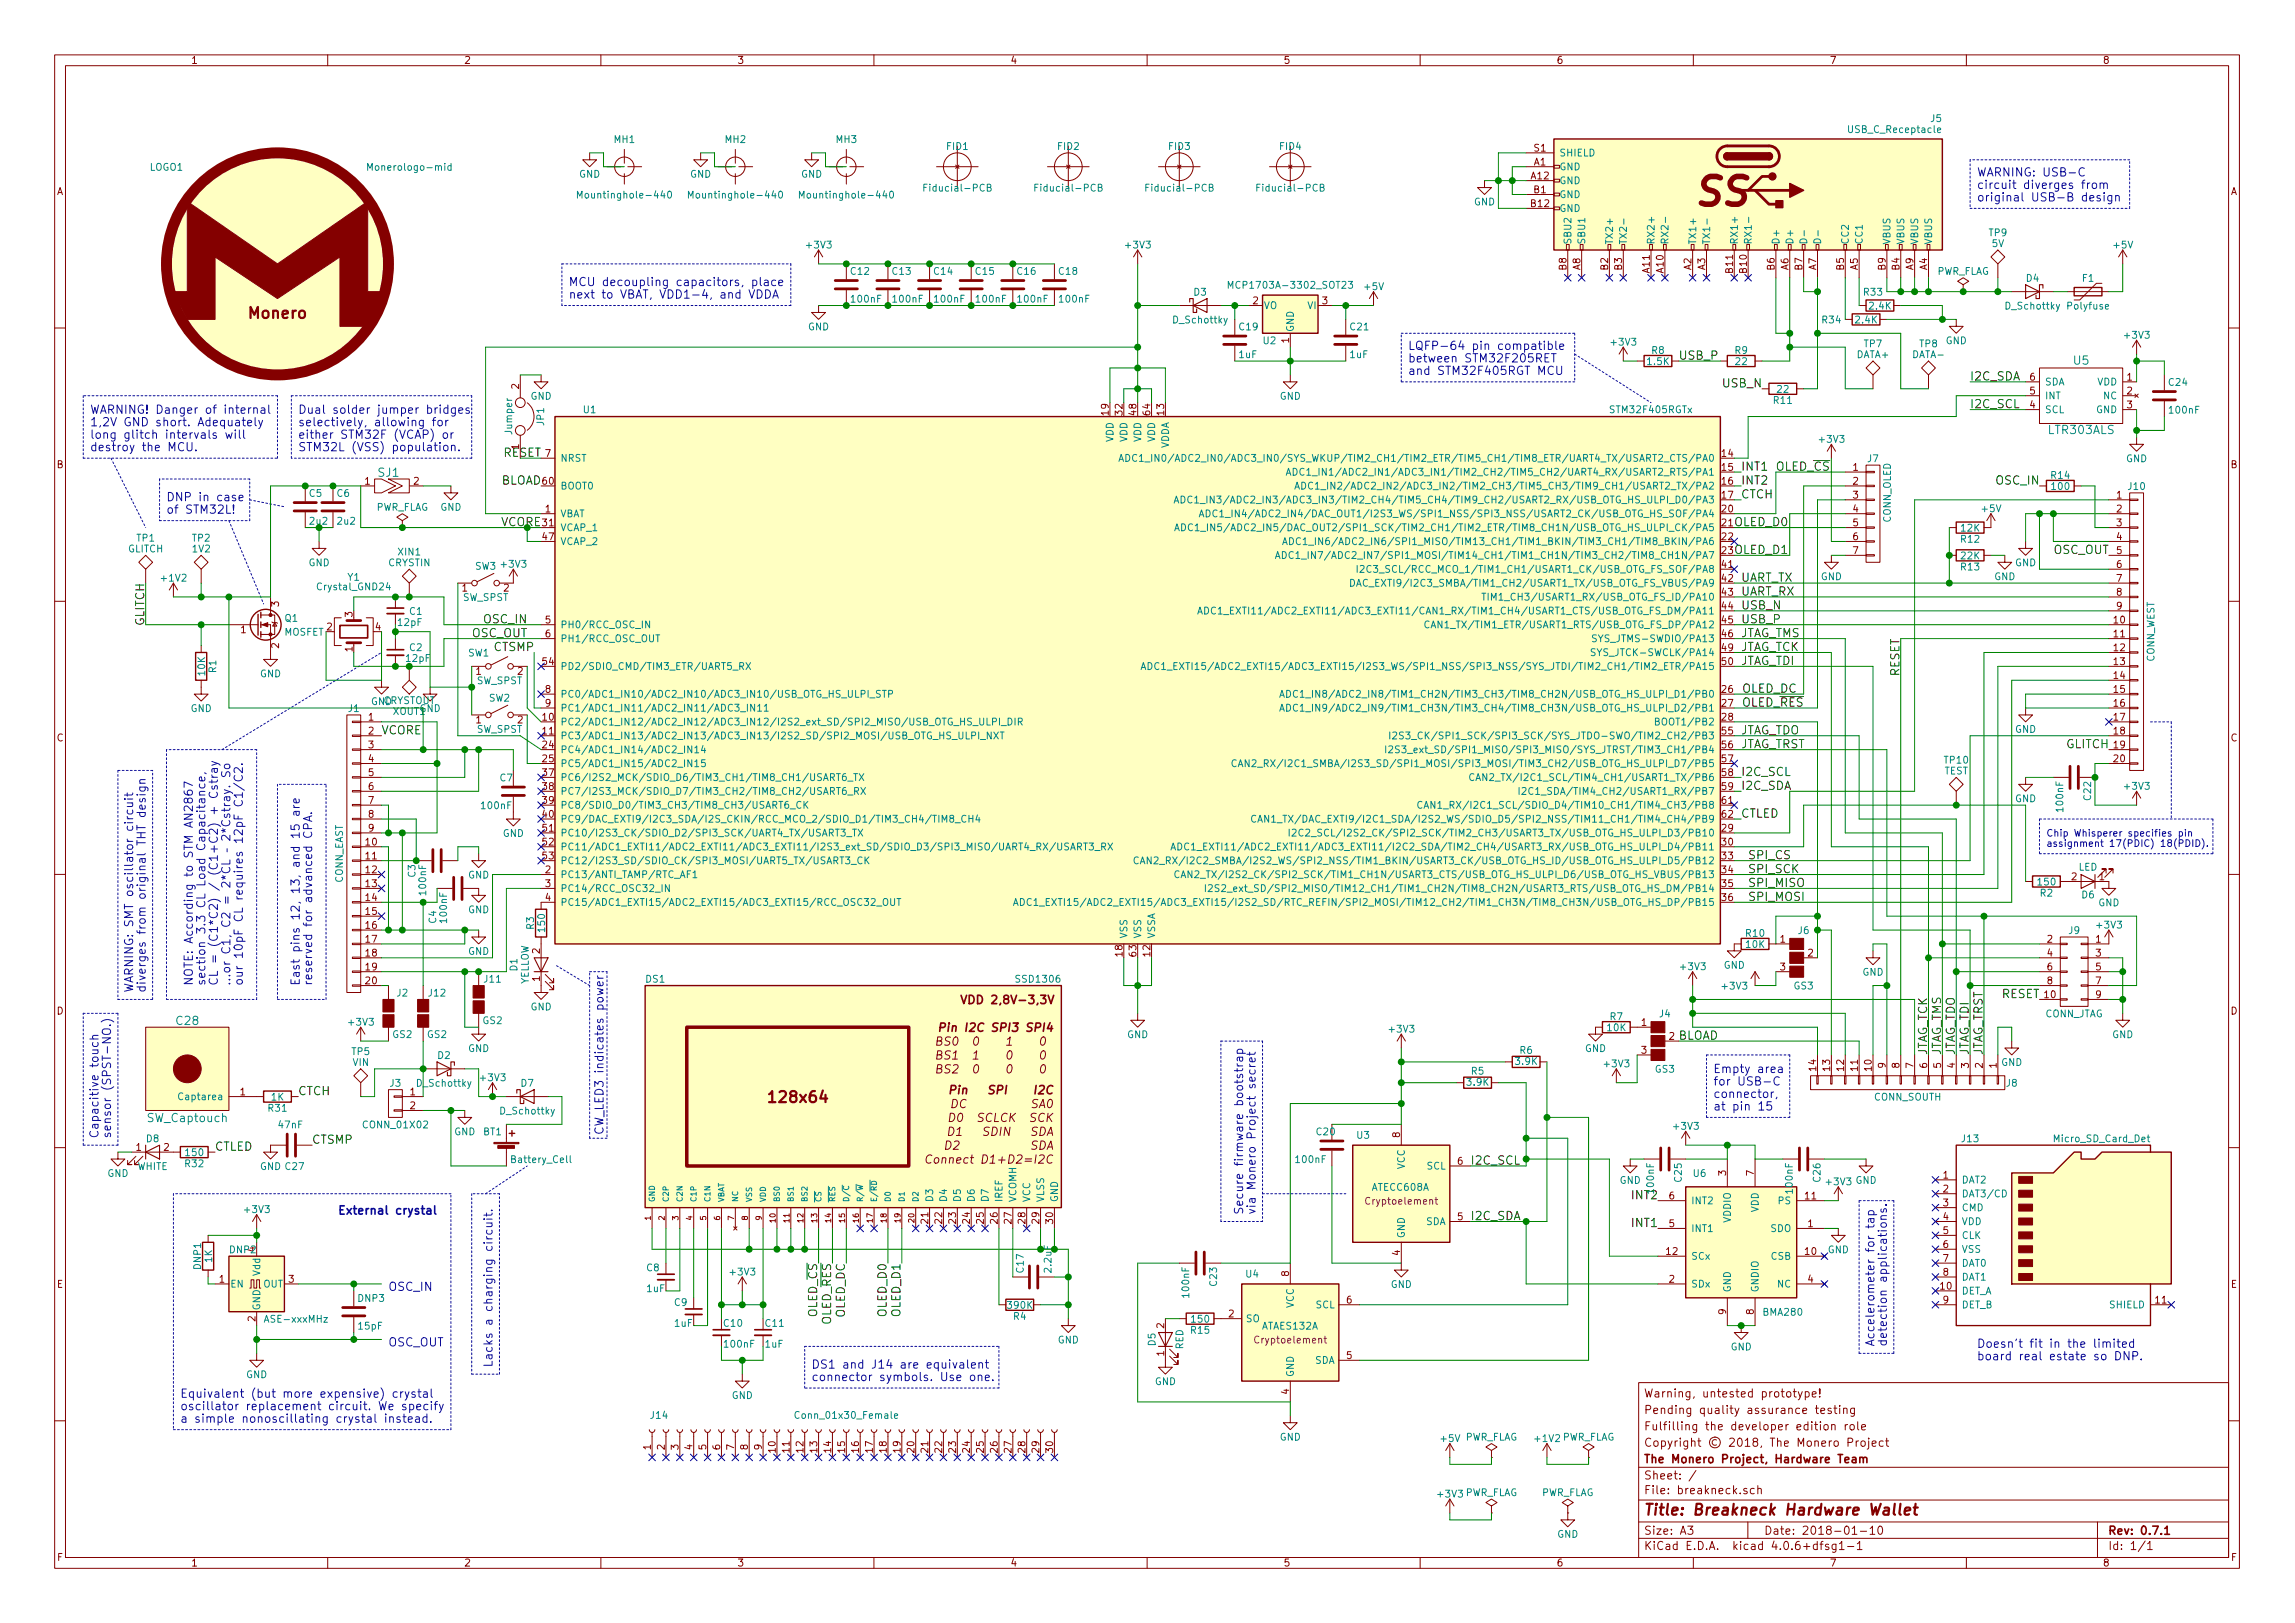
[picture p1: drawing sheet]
<svg xmlns="http://www.w3.org/2000/svg" width="420mm" height="297mm" viewBox="0 0 420 297" stroke-linecap="round" stroke-linejoin="round" font-family="sans-serif">
<defs><g id="words">
<text font-size="7.1" fill="#840000" x="310.9" y="37.6">SS</text>
<g font-size="2.8" fill="#840000">
<text x="45.7" y="58.3">Monero</text>
<text x="141.3" y="201.8">128x64</text>
<text x="301" y="277.3">Title: Breakneck Hardware Wallet</text>
</g>
<g font-size="2.1" fill="#0000c2">
<text x="361.9" y="32.3">WARNING: USB-C</text>
<text x="361.9" y="34.6">circuit diverges from</text>
<text x="361.9" y="36.9">original USB-B design</text>
<text x="104.1" y="52.4">MCU decoupling capacitors, place</text>
<text x="104.1" y="54.6">next to VBAT, VDD1-4, and VDDA</text>
<text x="257.8" y="64">LQFP-64 pin compatible</text>
<text x="257.8" y="66.3">between STM32F205RET</text>
<text x="257.8" y="68.6">and STM32F405RGT MCU</text>
<text x="16.5" y="75.7">WARNING! Danger of internal</text>
<text x="54.6" y="75.7">Dual solder jumper bridges</text>
<text x="16.5" y="78">1,2V GND short. Adequately</text>
<text x="16.5" y="80.3">long glitch intervals will</text>
<text x="16.5" y="82.6">destroy the MCU.</text>
<text x="54.6" y="78">selectively, allowing for</text>
<text x="54.6" y="80.3">either STM32F (VCAP) or</text>
<text x="54.6" y="82.6">STM32L (VSS) population.</text>
<text x="30.5" y="91.7">DNP in case</text>
<text x="30.5" y="94">of STM32L!</text>
<text x="24.4" y="181.6" transform="rotate(-90 24.4 181.6)">WARNING: SMT oscillator circuit</text>
<text x="26.7" y="181.6" transform="rotate(-90 26.7 181.6)">diverges from original THT design</text>
<text x="35.3" y="180.4" transform="rotate(-90 35.3 180.4)">NOTE: According to STM AN2867</text>
<text x="37.6" y="180.4" transform="rotate(-90 37.6 180.4)">section 3.3 CL Load Capacitance,</text>
<text x="39.9" y="180.4" transform="rotate(-90 39.9 180.4)">CL = (C1*C2) / (C1+C2) + Cstray</text>
<text x="42.2" y="180.4" transform="rotate(-90 42.2 180.4)">...or C1, C2 = 2*CL 2*Cstray. So</text>
<text x="44.4" y="180.4" transform="rotate(-90 44.4 180.4)">our 10pF CL requires 12pF C1/C2.</text>
<text x="54.9" y="180.4" transform="rotate(-90 54.9 180.4)">East pins 12, 13, and 15 are</text>
<text x="57.1" y="180.4" transform="rotate(-90 57.1 180.4)">reserved for advanced CPA.</text>
<text x="313.7" y="196.4">Empty area</text>
<text x="313.7" y="198.7">for USB-C</text>
<text x="313.7" y="201">connector,</text>
<text x="313.7" y="203.2">at pin 15</text>
<text x="18" y="208.3" transform="rotate(-90 18 208.3)">Capacitive touch</text>
<text x="20.3" y="208.3" transform="rotate(-90 20.3 208.3)">sensor (SPST-NO.)</text>
<text x="110.5" y="207.7" transform="rotate(-90 110.5 207.7)">CW_LED3 indicates power</text>
<text x="64.2" y="222.3">External crystal</text>
<text x="227.6" y="222.3" transform="rotate(-90 227.6 222.3)">Secure firmware bootstrap</text>
<text x="229.9" y="222.3" transform="rotate(-90 229.9 222.3)">via Monero Project secret</text>
<text x="71.1" y="236.3">OSC_IN</text>
<text x="71.1" y="246.4">OSC_OUT</text>
<text x="90.2" y="250.2" transform="rotate(-90 90.2 250.2)">Lacks a charging circuit.</text>
<text x="148.6" y="250.5">DS1 and J14 are equivalent</text>
<text x="343.2" y="246.4" transform="rotate(-90 343.2 246.4)">Accelerometer for tap</text>
<text x="345.4" y="246.4" transform="rotate(-90 345.4 246.4)">detection applications.</text>
<text x="361.9" y="246.7">Doesn't fit in the limited</text>
<text x="361.9" y="249">board real estate so DNP.</text>
<text x="33" y="255.8">Equivalent (but more expensive) crystal</text>
<text x="148.6" y="252.8">connector symbols. Use one.</text>
<text x="33" y="258.1">oscillator replacement circuit. We specify</text>
<text x="33" y="260.4">a simple nonoscillating crystal instead.</text>
</g>
<g font-size="2.1">
<text x="307.3" y="65.8">USB_P</text>
<text x="315.4" y="70.9">USB_N</text>
<text x="360.7" y="69.6">I2C_SDA</text>
<text x="360.7" y="74.7">I2C_SCL</text>
<text x="92" y="83.6">RESET</text>
<text x="91.5" y="88.7">BLOAD</text>
<text x="318.8" y="86.1">INT1</text>
<text x="318.8" y="88.7">INT2</text>
<text x="325.1" y="86.1">OLED_CS</text>
<text x="365.5" y="88.7">OSC_IN</text>
<text x="318.8" y="91.2">CTCH</text>
<text x="317.5" y="101.4">OLED_D1</text>
<text x="317.5" y="96.3">OLED_D0</text>
<text x="375.8" y="101.4">OSC_OUT</text>
<text x="318.8" y="106.5">UART_TX</text>
<text x="318.8" y="109">UART_RX</text>
<text x="318.8" y="111.5">USB_N</text>
<text x="26.4" y="114.6" transform="rotate(-90 26.4 114.6)">GLITCH</text>
<text x="86.3" y="116.6">OSC_OUT</text>
<text x="88.6" y="114.1">OSC_IN</text>
<text x="90.4" y="119.2">CTSMP</text>
<text x="318.8" y="114.1">USB_P</text>
<text x="318.8" y="116.6">JTAG_TMS</text>
<text x="318.8" y="119.2">JTAG_TCK</text>
<text x="318.8" y="121.7">JTAG_TDI</text>
<text x="347.7" y="124" transform="rotate(-90 347.7 124)">RESET</text>
<text x="318.8" y="129.3">OLED_RES</text>
<text x="318.8" y="126.8">OLED_DC</text>
<text x="69.8" y="134.4">VCORE</text>
<text x="318.8" y="134.4">JTAG_TDO</text>
<text x="318.8" y="136.9">JTAG_TRST</text>
<text x="378.2" y="136.9">GLITCH</text>
<text x="318.8" y="142">I2C_SCL</text>
<text x="318.8" y="144.6">I2C_SDA</text>
<text x="318.8" y="149.6">CTLED</text>
<text x="320" y="159.8">SPI_SCK</text>
<text x="320" y="157.3">SPI_CS</text>
<text x="320" y="162.3">SPI_MISO</text>
<text x="320" y="164.9">SPI_MOSI</text>
<text x="366.3" y="182.7">RESET</text>
<text x="307.3" y="190.3">BLOAD</text>
<text x="352.8" y="193.1" transform="rotate(-90 352.8 193.1)">JTAG_TCK</text>
<text x="355.3" y="193.1" transform="rotate(-90 355.3 193.1)">JTAG_TMS</text>
<text x="357.9" y="193.1" transform="rotate(-90 357.9 193.1)">JTAG_TDO</text>
<text x="360.4" y="193.1" transform="rotate(-90 360.4 193.1)">JTAG_TDI</text>
<text x="363" y="193.1" transform="rotate(-90 363 193.1)">JTAG_TRST</text>
<text x="54.6" y="200.4">CTCH</text>
<text x="57.1" y="209.3">CTSMP</text>
<text x="39.4" y="210.6">CTLED</text>
<text x="269.2" y="213.1">I2C_SCL</text>
<text x="298.9" y="219.5">INT2</text>
<text x="269.2" y="223.3">I2C_SDA</text>
<text x="298.9" y="224.6">INT1</text>
<text x="149.6" y="241.2" transform="rotate(-90 149.6 241.2)">OLED_CS</text>
<text x="152.1" y="242.6" transform="rotate(-90 152.1 242.6)">OLED_RES</text>
<text x="154.7" y="241.3" transform="rotate(-90 154.7 241.3)">OLED_DC</text>
<text x="162.3" y="241" transform="rotate(-90 162.3 241)">OLED_D0</text>
<text x="164.8" y="241" transform="rotate(-90 164.8 241)">OLED_D1</text>
</g>
<g font-size="2.1" fill="#008484">
<text x="379.7" y="66.7">U5</text>
<text x="375.1" y="79.4">LTR303ALS</text>
<text x="69.2" y="87.3">SJ1</text>
<text x="32.4" y="187.6">C28</text>
<text x="27.1" y="205.4">SW_Captouch</text>
</g>
<text font-size="2.1" fill="#008400" x="91.5" y="96.3">VCORE</text>
<g font-size="2.1" fill="#840000">
<text x="177.2" y="183.8">VDD 2,8V-3,3V</text>
<text x="173.6" y="188.8">Pin I2C SPI3 SPI4</text>
<text x="183.4" y="191.4">1</text>
<text x="174.7" y="193.9">BS1 1</text>
<text x="183.4" y="193.9">0</text>
<text x="183.4" y="196.5">0</text>
<text x="176.3" y="200.3">Pin</text>
<text x="181.3" y="200.3">SPI</text>
<text x="187.1" y="200.3">I2C</text>
<text x="174.8" y="205.3">D0 SCLCK SCK</text>
<text x="175.3" y="207.9">D1</text>
<text x="179.7" y="207.9">SDIN</text>
<text x="186.6" y="207.9">SDA</text>
<text x="171" y="213">Connect D1+D2=I2C</text>
<text x="301" y="255.8">Warning, untested prototype!</text>
<text x="301" y="261.8">Fulfilling the developer edition role</text>
<text x="301" y="258.8">Pending quality assurance testing</text>
<text x="301" y="267.8">The Monero Project, Hardware Team</text>
<text x="301" y="264.8">Copyright © 2018, The Monero Project</text>
<text x="301" y="273.5">File: breakneck.sch</text>
<text x="301" y="270.8">Sheet: /</text>
<text x="301" y="280.9">Size: A3</text>
<text x="323" y="280.9">Date: 2018-01-10</text>
<text x="386" y="280.9">Rev: 0.7.1</text>
<text x="301" y="283.7">KiCad E.D.A. kicad 4.0.6+dfsg1-1</text>
<text x="386" y="283.7">Id: 1/1</text>
</g>
<g font-size="1.8" fill="#840000">
<text x="35" y="11.7">1</text>
<text x="85" y="11.7">2</text>
<text x="135" y="11.7">3</text>
<text x="185" y="11.7">4</text>
<text x="235" y="11.7">5</text>
<text x="285" y="11.7">6</text>
<text x="335" y="11.7">7</text>
<text x="385" y="11.7">8</text>
<text x="280.9" y="27.7">S1</text>
<text x="10.4" y="35.7">A</text>
<text x="280.3" y="32.8">A12</text>
<text x="280.8" y="30.3">A1</text>
<text x="280.8" y="35.3">B1</text>
<text x="408.4" y="35.7">A</text>
<text x="280.3" y="37.9">B12</text>
<text x="286.8" y="49.4" transform="rotate(-90 286.8 49.4)">B8</text>
<text x="289.3" y="49.4" transform="rotate(-90 289.3 49.4)">A8</text>
<text x="294.4" y="49.4" transform="rotate(-90 294.4 49.4)">B2</text>
<text x="296.9" y="49.4" transform="rotate(-90 296.9 49.4)">B3</text>
<text x="302" y="49.9" transform="rotate(-90 302 49.9)">A11</text>
<text x="304.5" y="49.9" transform="rotate(-90 304.5 49.9)">A10</text>
<text x="309.6" y="49.4" transform="rotate(-90 309.6 49.4)">A2</text>
<text x="312.2" y="49.4" transform="rotate(-90 312.2 49.4)">A3</text>
<text x="317.2" y="49.9" transform="rotate(-90 317.2 49.9)">B11</text>
<text x="319.8" y="49.9" transform="rotate(-90 319.8 49.9)">B10</text>
<text x="324.9" y="49.4" transform="rotate(-90 324.9 49.4)">B6</text>
<text x="327.4" y="49.4" transform="rotate(-90 327.4 49.4)">A6</text>
<text x="329.9" y="49.4" transform="rotate(-90 329.9 49.4)">B7</text>
<text x="332.5" y="49.4" transform="rotate(-90 332.5 49.4)">A7</text>
<text x="337.6" y="49.4" transform="rotate(-90 337.6 49.4)">B5</text>
<text x="340.1" y="49.4" transform="rotate(-90 340.1 49.4)">A5</text>
<text x="345.2" y="49.4" transform="rotate(-90 345.2 49.4)">B9</text>
<text x="347.7" y="49.4" transform="rotate(-90 347.7 49.4)">B4</text>
<text x="350.3" y="49.4" transform="rotate(-90 350.3 49.4)">A9</text>
<text x="352.8" y="49.4" transform="rotate(-90 352.8 49.4)">A4</text>
<text x="229.4" y="55.7">2</text>
<text x="242.1" y="55.7">3</text>
<text x="236" y="62.7" transform="rotate(-90 236 62.7)">1</text>
<text x="95" y="71.2" transform="rotate(-90 95 71.2)">2</text>
<text x="371.6" y="69.6">6</text>
<text x="389.4" y="69.6">1</text>
<text x="202.9" y="75.9" transform="rotate(-90 202.9 75.9)">19</text>
<text x="205.5" y="75.9" transform="rotate(-90 205.5 75.9)">32</text>
<text x="208" y="75.9" transform="rotate(-90 208 75.9)">48</text>
<text x="210.6" y="75.9" transform="rotate(-90 210.6 75.9)">64</text>
<text x="213.1" y="75.9" transform="rotate(-90 213.1 75.9)">13</text>
<text x="371.6" y="74.7">4</text>
<text x="371.6" y="72.2">5</text>
<text x="389.4" y="72.2">2</text>
<text x="389.4" y="74.7">3</text>
<text x="95" y="82.2" transform="rotate(-90 95 82.2)">1</text>
<text x="99.8" y="83.6">7</text>
<text x="315.3" y="83.6">14</text>
<text x="10.4" y="85.7">B</text>
<text x="66.8" y="88.7">1</text>
<text x="75.7" y="88.7">2</text>
<text x="99.4" y="88.7">60</text>
<text x="315.3" y="86.1">15</text>
<text x="315.3" y="88.7">16</text>
<text x="339.2" y="86.1">1</text>
<text x="339.2" y="88.7">2</text>
<text x="408.4" y="85.7">B</text>
<text x="99.8" y="93.8">1</text>
<text x="315.3" y="93.8">20</text>
<text x="315.3" y="91.2">17</text>
<text x="339.2" y="91.2">3</text>
<text x="339.2" y="93.8">4</text>
<text x="387.5" y="91.2">1</text>
<text x="387.5" y="93.8">2</text>
<text x="99.4" y="96.3">31</text>
<text x="99.4" y="98.8">47</text>
<text x="315.3" y="96.3">21</text>
<text x="315.3" y="98.8">22</text>
<text x="315.3" y="101.4">23</text>
<text x="339.2" y="96.3">5</text>
<text x="339.2" y="98.8">6</text>
<text x="339.2" y="101.4">7</text>
<text x="387.5" y="96.3">3</text>
<text x="387.5" y="98.8">4</text>
<text x="387.5" y="101.4">5</text>
<text x="315.3" y="103.9">41</text>
<text x="315.3" y="106.5">42</text>
<text x="387.5" y="103.9">6</text>
<text x="387.5" y="106.5">7</text>
<text x="51.1" y="111" transform="rotate(-90 51.1 111)">3</text>
<text x="64.5" y="112.9" transform="rotate(-90 64.5 112.9)">3</text>
<text x="84.6" y="108.2">1</text>
<text x="315.3" y="109">43</text>
<text x="315.3" y="111.5">44</text>
<text x="387.5" y="109">8</text>
<text x="387.5" y="111.5">9</text>
<text x="44.1" y="115.9">1</text>
<text x="51.1" y="118.6" transform="rotate(-90 51.1 118.6)">2</text>
<text x="59.8" y="115.4">2</text>
<text x="64.5" y="119.3" transform="rotate(-90 64.5 119.3)">1</text>
<text x="68.7" y="115.4">4</text>
<text x="99.8" y="114.1">5</text>
<text x="99.8" y="116.6">6</text>
<text x="315.3" y="114.1">45</text>
<text x="315.3" y="116.6">46</text>
<text x="315.3" y="119.2">49</text>
<text x="387" y="114.1">10</text>
<text x="387" y="116.6">11</text>
<text x="387" y="119.2">12</text>
<text x="87.1" y="123.5">1</text>
<text x="99.4" y="121.7">54</text>
<text x="315.3" y="121.7">50</text>
<text x="387" y="121.7">13</text>
<text x="387" y="124.2">14</text>
<text x="67.5" y="131.9">1</text>
<text x="99.4" y="131.9">10</text>
<text x="99.8" y="126.8">8</text>
<text x="99.8" y="129.3">9</text>
<text x="315.3" y="126.8">26</text>
<text x="315.3" y="129.3">27</text>
<text x="315.3" y="131.9">28</text>
<text x="387" y="126.8">15</text>
<text x="387" y="129.3">16</text>
<text x="387" y="131.9">17</text>
<text x="10.4" y="135.7">C</text>
<text x="67.5" y="134.4">2</text>
<text x="67.5" y="136.9">3</text>
<text x="87.1" y="132.4">1</text>
<text x="99.4" y="134.4">11</text>
<text x="99.4" y="136.9">24</text>
<text x="315.3" y="134.4">55</text>
<text x="315.3" y="136.9">56</text>
<text x="387" y="134.4">18</text>
<text x="387" y="136.9">19</text>
<text x="408.4" y="135.7">C</text>
<text x="67.5" y="139.5">4</text>
<text x="67.5" y="142">5</text>
<text x="99.4" y="139.5">25</text>
<text x="99.4" y="142">37</text>
<text x="315.3" y="139.5">57</text>
<text x="315.3" y="142">58</text>
<text x="387" y="139.5">20</text>
<text x="67.5" y="144.6">6</text>
<text x="67.5" y="147.1">7</text>
<text x="67.5" y="149.6">8</text>
<text x="99.4" y="149.6">40</text>
<text x="99.4" y="144.6">38</text>
<text x="99.4" y="147.1">39</text>
<text x="315.3" y="147.1">61</text>
<text x="315.3" y="149.6">62</text>
<text x="315.3" y="144.6">59</text>
<text x="67" y="154.7">10</text>
<text x="67.5" y="152.2">9</text>
<text x="99.4" y="152.2">51</text>
<text x="99.4" y="154.7">52</text>
<text x="315.3" y="154.7">30</text>
<text x="315.3" y="152.2">29</text>
<text x="67" y="157.3">11</text>
<text x="67" y="159.8">12</text>
<text x="99.4" y="157.3">53</text>
<text x="99.8" y="159.8">2</text>
<text x="315.3" y="157.3">33</text>
<text x="315.3" y="159.8">34</text>
<text x="379.2" y="161.1">2</text>
<text x="384.3" y="161.1">1</text>
<text x="67" y="162.3">13</text>
<text x="67" y="164.9">14</text>
<text x="67" y="167.4">15</text>
<text x="99.8" y="162.3">3</text>
<text x="99.8" y="164.9">4</text>
<text x="315.3" y="162.3">35</text>
<text x="315.3" y="164.9">36</text>
<text x="67" y="170">16</text>
<text x="67" y="172.5">17</text>
<text x="325.9" y="172.5">1</text>
<text x="374.8" y="172.5">2</text>
<text x="383.7" y="172.5">1</text>
<text x="67" y="175">18</text>
<text x="67" y="177.6">19</text>
<text x="98.8" y="179.6" transform="rotate(-90 98.8 179.6)">1</text>
<text x="98.8" y="174.5" transform="rotate(-90 98.8 174.5)">2</text>
<text x="205.5" y="175" transform="rotate(-90 205.5 175)">18</text>
<text x="208" y="175" transform="rotate(-90 208 175)">63</text>
<text x="210.6" y="175" transform="rotate(-90 210.6 175)">12</text>
<text x="325.9" y="177.6">3</text>
<text x="331" y="175">2</text>
<text x="374.8" y="175">4</text>
<text x="374.8" y="177.6">6</text>
<text x="383.7" y="175">3</text>
<text x="383.7" y="177.6">5</text>
<text x="10.4" y="185.7">D</text>
<text x="67" y="180.1">20</text>
<text x="374.3" y="182.7">10</text>
<text x="374.8" y="180.1">8</text>
<text x="383.7" y="180.1">7</text>
<text x="383.7" y="182.7">9</text>
<text x="408.4" y="185.7">D</text>
<text x="300.5" y="187.7">1</text>
<text x="305.6" y="190.3">2</text>
<text x="300.5" y="192.8">3</text>
<text x="332.5" y="195.9" transform="rotate(-90 332.5 195.9)">14</text>
<text x="335" y="195.9" transform="rotate(-90 335 195.9)">13</text>
<text x="337.6" y="195.9" transform="rotate(-90 337.6 195.9)">12</text>
<text x="340.1" y="195.9" transform="rotate(-90 340.1 195.9)">11</text>
<text x="342.6" y="195.9" transform="rotate(-90 342.6 195.9)">10</text>
<text x="345.2" y="195.5" transform="rotate(-90 345.2 195.5)">9</text>
<text x="347.7" y="195.5" transform="rotate(-90 347.7 195.5)">8</text>
<text x="350.3" y="195.5" transform="rotate(-90 350.3 195.5)">7</text>
<text x="352.8" y="195.5" transform="rotate(-90 352.8 195.5)">6</text>
<text x="355.3" y="195.5" transform="rotate(-90 355.3 195.5)">5</text>
<text x="357.9" y="195.5" transform="rotate(-90 357.9 195.5)">4</text>
<text x="360.4" y="195.5" transform="rotate(-90 360.4 195.5)">3</text>
<text x="363" y="195.5" transform="rotate(-90 363 195.5)">2</text>
<text x="365.5" y="195.5" transform="rotate(-90 365.5 195.5)">1</text>
<text x="44" y="200.4">1</text>
<text x="75.1" y="200.4">1</text>
<text x="75.1" y="203">2</text>
<text x="256.3" y="208.2" transform="rotate(-90 256.3 208.2)">8</text>
<text x="24.9" y="210.6">1</text>
<text x="30" y="210.6">2</text>
<text x="266.9" y="213.1">6</text>
<text x="316" y="215.1" transform="rotate(-90 316 215.1)">3</text>
<text x="321.1" y="215.1" transform="rotate(-90 321.1 215.1)">7</text>
<text x="355.8" y="215.7">1</text>
<text x="305.6" y="219.5">6</text>
<text x="330.5" y="219.5">11</text>
<text x="355.8" y="218.2">2</text>
<text x="355.8" y="220.8">3</text>
<text x="169.9" y="223.9" transform="rotate(-90 169.9 223.9)">21</text>
<text x="172.5" y="223.9" transform="rotate(-90 172.5 223.9)">22</text>
<text x="175" y="223.9" transform="rotate(-90 175 223.9)">23</text>
<text x="177.5" y="223.9" transform="rotate(-90 177.5 223.9)">24</text>
<text x="180.1" y="223.9" transform="rotate(-90 180.1 223.9)">25</text>
<text x="182.6" y="223.9" transform="rotate(-90 182.6 223.9)">26</text>
<text x="185.2" y="223.9" transform="rotate(-90 185.2 223.9)">27</text>
<text x="187.7" y="223.9" transform="rotate(-90 187.7 223.9)">28</text>
<text x="190.2" y="223.9" transform="rotate(-90 190.2 223.9)">29</text>
<text x="192.8" y="223.9" transform="rotate(-90 192.8 223.9)">30</text>
<text x="266.9" y="223.3">5</text>
<text x="305.6" y="224.6">5</text>
<text x="331" y="224.6">1</text>
<text x="355.8" y="223.3">4</text>
<text x="355.8" y="225.8">5</text>
<text x="236" y="233.6" transform="rotate(-90 236 233.6)">8</text>
<text x="256.3" y="229.8" transform="rotate(-90 256.3 229.8)">4</text>
<text x="305.1" y="229.7">12</text>
<text x="330.5" y="229.7">10</text>
<text x="355.8" y="228.4">6</text>
<text x="355.8" y="230.9">7</text>
<text x="355.8" y="233.5">8</text>
<text x="10.4" y="235.7">E</text>
<text x="40.2" y="234.7">1</text>
<text x="52.9" y="234.7">3</text>
<text x="246.5" y="238.5">6</text>
<text x="305.6" y="234.7">2</text>
<text x="331" y="234.7">4</text>
<text x="355.3" y="236">10</text>
<text x="355.8" y="238.5">9</text>
<text x="394.6" y="238.5">11</text>
<text x="408.4" y="235.7">E</text>
<text x="46.7" y="241.8" transform="rotate(-90 46.7 241.8)">2</text>
<text x="213.1" y="243.1" transform="rotate(-90 213.1 243.1)">2</text>
<text x="224.9" y="241.1">2</text>
<text x="316" y="240.5" transform="rotate(-90 316 240.5)">9</text>
<text x="321.1" y="240.5" transform="rotate(-90 321.1 240.5)">8</text>
<text x="213.1" y="248.2" transform="rotate(-90 213.1 248.2)">1</text>
<text x="246.5" y="248.7">5</text>
<text x="236" y="255.2" transform="rotate(-90 236 255.2)">4</text>
<text x="119.1" y="265.3" transform="rotate(-90 119.1 265.3)">1</text>
<text x="121.7" y="265.3" transform="rotate(-90 121.7 265.3)">2</text>
<text x="124.2" y="265.3" transform="rotate(-90 124.2 265.3)">3</text>
<text x="126.7" y="265.3" transform="rotate(-90 126.7 265.3)">4</text>
<text x="129.3" y="265.3" transform="rotate(-90 129.3 265.3)">5</text>
<text x="131.8" y="265.3" transform="rotate(-90 131.8 265.3)">6</text>
<text x="134.4" y="265.3" transform="rotate(-90 134.4 265.3)">7</text>
<text x="136.9" y="265.3" transform="rotate(-90 136.9 265.3)">8</text>
<text x="139.4" y="265.3" transform="rotate(-90 139.4 265.3)">9</text>
<text x="142" y="265.8" transform="rotate(-90 142 265.8)">10</text>
<text x="144.5" y="265.8" transform="rotate(-90 144.5 265.8)">11</text>
<text x="147.1" y="265.8" transform="rotate(-90 147.1 265.8)">12</text>
<text x="149.6" y="265.8" transform="rotate(-90 149.6 265.8)">13</text>
<text x="152.1" y="265.8" transform="rotate(-90 152.1 265.8)">14</text>
<text x="154.7" y="265.8" transform="rotate(-90 154.7 265.8)">15</text>
<text x="157.2" y="265.8" transform="rotate(-90 157.2 265.8)">16</text>
<text x="159.8" y="265.8" transform="rotate(-90 159.8 265.8)">17</text>
<text x="162.3" y="265.8" transform="rotate(-90 162.3 265.8)">18</text>
<text x="164.8" y="265.8" transform="rotate(-90 164.8 265.8)">19</text>
<text x="167.4" y="265.8" transform="rotate(-90 167.4 265.8)">20</text>
<text x="169.9" y="265.8" transform="rotate(-90 169.9 265.8)">21</text>
<text x="172.5" y="265.8" transform="rotate(-90 172.5 265.8)">22</text>
<text x="175" y="265.8" transform="rotate(-90 175 265.8)">23</text>
<text x="177.5" y="265.8" transform="rotate(-90 177.5 265.8)">24</text>
<text x="180.1" y="265.8" transform="rotate(-90 180.1 265.8)">25</text>
<text x="182.6" y="265.8" transform="rotate(-90 182.6 265.8)">26</text>
<text x="185.2" y="265.8" transform="rotate(-90 185.2 265.8)">27</text>
<text x="187.7" y="265.8" transform="rotate(-90 187.7 265.8)">28</text>
<text x="190.2" y="265.8" transform="rotate(-90 190.2 265.8)">29</text>
<text x="192.8" y="265.8" transform="rotate(-90 192.8 265.8)">30</text>
<text x="10.5" y="285.7">F</text>
<text x="35" y="286.7">1</text>
<text x="85" y="286.7">2</text>
<text x="135" y="286.7">3</text>
<text x="185" y="286.7">4</text>
<text x="235" y="286.7">5</text>
<text x="285" y="286.7">6</text>
<text x="335" y="286.7">7</text>
<text x="385" y="286.7">8</text>
<text x="408.5" y="285.7">F</text>
</g>
<g font-size="1.8" fill="#008484">
<text x="353.5" y="22.3">J5</text>
<text x="112.4" y="26.1">MH1</text>
<text x="132.8" y="26.1">MH2</text>
<text x="153.1" y="26.1">MH3</text>
<text x="173.4" y="27.4">FID1</text>
<text x="193.7" y="27.4">FID2</text>
<text x="214" y="27.4">FID3</text>
<text x="234.3" y="27.4">FID4</text>
<text x="285.5" y="28.6">SHIELD</text>
<text x="338.7" y="24.3">USB_C_Receptacle</text>
<text x="27.4" y="31.2">LOGO1</text>
<text x="68" y="31.2">Monerologo-mid</text>
<text x="106" y="32.5">GND</text>
<text x="126.3" y="32.5">GND</text>
<text x="146.6" y="32.5">GND</text>
<text x="169.8" y="35">Fiducial-PCB</text>
<text x="190.1" y="35">Fiducial-PCB</text>
<text x="210.4" y="35">Fiducial-PCB</text>
<text x="230.7" y="35">Fiducial-PCB</text>
<text x="285.5" y="31.2">GND</text>
<text x="285.5" y="33.7">GND</text>
<text x="106.7" y="36.3">Mountinghole-440</text>
<text x="127.1" y="36.3">Mountinghole-440</text>
<text x="147.4" y="36.3">Mountinghole-440</text>
<text x="269.8" y="37.6">GND</text>
<text x="285.5" y="36.2">GND</text>
<text x="285.5" y="38.8">GND</text>
<text x="147.8" y="45.5">+3V3</text>
<text x="206.2" y="45.5">+3V3</text>
<text x="287.7" y="44.7" transform="rotate(-90 287.7 44.7)">SBU2</text>
<text x="290.2" y="44.7" transform="rotate(-90 290.2 44.7)">SBU1</text>
<text x="295.3" y="44.7" transform="rotate(-90 295.3 44.7)">TX2+</text>
<text x="297.8" y="44.7" transform="rotate(-90 297.8 44.7)">TX2-</text>
<text x="302.9" y="44.7" transform="rotate(-90 302.9 44.7)">RX2+</text>
<text x="305.4" y="44.7" transform="rotate(-90 305.4 44.7)">RX2-</text>
<text x="310.5" y="44.7" transform="rotate(-90 310.5 44.7)">TX1+</text>
<text x="313.1" y="44.7" transform="rotate(-90 313.1 44.7)">TX1-</text>
<text x="318.1" y="44.7" transform="rotate(-90 318.1 44.7)">RX1+</text>
<text x="320.7" y="44.7" transform="rotate(-90 320.7 44.7)">RX1-</text>
<text x="325.8" y="44.7" transform="rotate(-90 325.8 44.7)">D+</text>
<text x="328.3" y="44.7" transform="rotate(-90 328.3 44.7)">D+</text>
<text x="338.5" y="44.7" transform="rotate(-90 338.5 44.7)">CC2</text>
<text x="341" y="44.7" transform="rotate(-90 341 44.7)">CC1</text>
<text x="346.1" y="44.7" transform="rotate(-90 346.1 44.7)">VBUS</text>
<text x="348.6" y="44.7" transform="rotate(-90 348.6 44.7)">VBUS</text>
<text x="351.2" y="44.7" transform="rotate(-90 351.2 44.7)">VBUS</text>
<text x="353.7" y="44.7" transform="rotate(-90 353.7 44.7)">VBUS</text>
<text x="364.1" y="43.2">TP9</text>
<text x="364.7" y="45.2">5V</text>
<text x="387" y="45.5">+5V</text>
<text x="155.8" y="50.3">C12</text>
<text x="163.4" y="50.3">C13</text>
<text x="171" y="50.3">C14</text>
<text x="178.7" y="50.3">C15</text>
<text x="186.3" y="50.3">C16</text>
<text x="193.9" y="50.3">C18</text>
<text x="226.1" y="52.8">MCP1703A-3302_SOT23</text>
<text x="249.9" y="53.1">+5V</text>
<text x="354.5" y="50.3">PWR_FLAG</text>
<text x="371" y="51.5">D4</text>
<text x="381.3" y="51.5">F1</text>
<text x="156" y="55.4">100nF</text>
<text x="163.6" y="55.4">100nF</text>
<text x="171.2" y="55.4">100nF</text>
<text x="178.8" y="55.4">100nF</text>
<text x="186.5" y="55.4">100nF</text>
<text x="194.1" y="55.4">100nF</text>
<text x="214.9" y="59.2">D_Schottky</text>
<text x="218.6" y="54.1">D3</text>
<text x="231.4" y="56.6">VO</text>
<text x="239.4" y="56.6">VI</text>
<text x="333.7" y="59.2">R34</text>
<text x="339.8" y="59.2">2.4K</text>
<text x="341.3" y="54.1">R33</text>
<text x="342.3" y="56.6">2.4K</text>
<text x="367.2" y="56.6">D_Schottky</text>
<text x="378.6" y="56.6">Polyfuse</text>
<text x="147.9" y="60.4">GND</text>
<text x="226.8" y="65.5">1uF</text>
<text x="226.9" y="60.4">C19</text>
<text x="231.3" y="63">U2</text>
<text x="236.9" y="60.7" transform="rotate(-90 236.9 60.7)">GND</text>
<text x="247.2" y="65.5">1uF</text>
<text x="247.2" y="60.4">C21</text>
<text x="295.1" y="63.2">+3V3</text>
<text x="302.4" y="64.8">R8</text>
<text x="317.7" y="64.8">R9</text>
<text x="339.9" y="65.5">DATA+</text>
<text x="341.3" y="63.5">TP7</text>
<text x="350.3" y="65.5">DATA-</text>
<text x="351.4" y="63.5">TP8</text>
<text x="356.2" y="63">GND</text>
<text x="389.1" y="62">+3V3</text>
<text x="301.7" y="66.8">1.5K</text>
<text x="317.8" y="66.8">22</text>
<text x="325.4" y="71.9">22</text>
<text x="374.4" y="70.5">SDA</text>
<text x="383.9" y="70.5">VDD</text>
<text x="397.1" y="70.6">C24</text>
<text x="97.1" y="73.1">GND</text>
<text x="99.6" y="77.8" transform="rotate(-90 99.6 77.8)">JP1</text>
<text x="106.8" y="75.6">U1</text>
<text x="234.3" y="73.1">GND</text>
<text x="295" y="75.6">STM32F405RGTx</text>
<text x="324.8" y="73.9">R11</text>
<text x="374.4" y="75.6">SCL</text>
<text x="374.4" y="73.1">INT</text>
<text x="383.7" y="75.6">GND</text>
<text x="385" y="73.1">NC</text>
<text x="397.3" y="75.7">100nF</text>
<text x="93.8" y="79.4" transform="rotate(-90 93.8 79.4)">Jumper</text>
<text x="203.8" y="81" transform="rotate(-90 203.8 81)">VDD</text>
<text x="206.4" y="81" transform="rotate(-90 206.4 81)">VDD</text>
<text x="208.9" y="81" transform="rotate(-90 208.9 81)">VDD</text>
<text x="211.5" y="81" transform="rotate(-90 211.5 81)">VDD</text>
<text x="214" y="82.3" transform="rotate(-90 214 82.3)">VDDA</text>
<text x="333.2" y="81">+3V3</text>
<text x="102.6" y="84.5">NRST</text>
<text x="102.6" y="89.6">BOOT0</text>
<text x="215.1" y="84.5">ADC1_IN0/ADC2_IN0/ADC3_IN0/SYS_WKUP/TIM2_CH1/TIM2_ETR/TIM5_CH1/TIM8_ETR/UART4_TX/USART2_CTS/PA0</text>
<text x="243.4" y="87">ADC1_IN1/ADC2_IN1/ADC3_IN1/TIM2_CH2/TIM5_CH2/UART4_RX/USART2_RTS/PA1</text>
<text x="245.4" y="89.6">ADC1_IN2/ADC2_IN2/ADC3_IN2/TIM2_CH3/TIM5_CH3/TIM9_CH1/USART2_TX/PA2</text>
<text x="341.9" y="84.6">J7</text>
<text x="375.6" y="87.6">R14</text>
<text x="375.7" y="89.6">100</text>
<text x="389.2" y="84.6">GND</text>
<text x="389.7" y="89.6">J10</text>
<text x="56.6" y="90.9">C5</text>
<text x="56.8" y="96">2u2</text>
<text x="61.7" y="90.9">C6</text>
<text x="61.8" y="96">2u2</text>
<text x="68.7" y="93.5">PWR_FLAG</text>
<text x="80.6" y="93.5">GND</text>
<text x="102.6" y="94.7">VBAT</text>
<text x="224.5" y="92.1">ADC1_IN3/ADC2_IN3/ADC3_IN3/TIM2_CH4/TIM5_CH4/TIM9_CH2/USART2_RX/USB_OTG_HS_ULPI_D0/PA3</text>
<text x="228.3" y="94.7">ADC1_IN4/ADC2_IN4/DAC_OUT1/I2S3_WS/SPI1_NSS/SPI3_NSS/USART2_CK/USB_OTG_HS_SOF/PA4</text>
<text x="346.2" y="95.7" transform="rotate(-90 346.2 95.7)">CONN_OLED</text>
<text x="362.9" y="93.7">+5V</text>
<text x="23.4" y="101.1">GLITCH</text>
<text x="25" y="99.1">TP1</text>
<text x="35.2" y="99.1">TP2</text>
<text x="35.3" y="101.1">1V2</text>
<text x="73" y="101.6">XIN1</text>
<text x="102.6" y="97.2">VCAP_1</text>
<text x="102.6" y="99.7">VCAP_2</text>
<text x="223.9" y="97.2">ADC1_IN5/ADC2_IN5/DAC_OUT2/SPI1_SCK/TIM2_CH1/TIM2_ETR/TIM8_CH1N/USB_OTG_HS_ULPI_CK/PA5</text>
<text x="243.9" y="99.7">ADC1_IN6/ADC2_IN6/SPI1_MISO/TIM13_CH1/TIM1_BKIN/TIM3_CH1/TIM8_BKIN/PA6</text>
<text x="359.1" y="99.3">R12</text>
<text x="359.1" y="97.3">12K</text>
<text x="29.7" y="106.4">+1V2</text>
<text x="56.5" y="103.6">GND</text>
<text x="63.7" y="106.3">Y1</text>
<text x="71" y="103.6">CRYSTIN</text>
<text x="87" y="104.3">SW3 +3V3</text>
<text x="242.9" y="102.3">ADC1_IN7/ADC2_IN7/SPI1_MOSI/TIM14_CH1/TIM1_CH1N/TIM3_CH2/TIM8_CH1N/PA7</text>
<text x="251.8" y="107.4">DAC_EXTI9/I2C3_SMBA/TIM1_CH2/USART1_TX/USB_OTG_FS_VBUS/PA9</text>
<text x="253.3" y="104.8">I2C3_SCL/RCC_MCO_1/TIM1_CH1/USART1_CK/USB_OTG_FS_SOF/PA8</text>
<text x="333.3" y="106.2">GND</text>
<text x="359.1" y="104.4">R13</text>
<text x="359.1" y="102.3">22K</text>
<text x="365.1" y="106.2">GND</text>
<text x="368.9" y="103.6">GND</text>
<text x="52.2" y="113.8">Q1</text>
<text x="58.3" y="108">Crystal_GND24</text>
<text x="75" y="112.5">C1</text>
<text x="84.7" y="110">SW_SPST</text>
<text x="92.2" y="108.2">2</text>
<text x="227.1" y="112.4">ADC1_EXTI11/ADC2_EXTI11/ADC3_EXTI11/CAN1_RX/TIM1_CH4/USART1_CTS/USB_OTG_FS_DM/PA11</text>
<text x="274.4" y="109.9">TIM1_CH3/USART1_RX/USB_OTG_FS_ID/PA10</text>
<text x="52" y="116.3">MOSFET</text>
<text x="72.9" y="114.5">12pF</text>
<text x="75" y="119.1">C2</text>
<text x="102.6" y="115">PH0/RCC_OSC_IN</text>
<text x="102.6" y="117.5">PH1/RCC_OSC_OUT</text>
<text x="264.1" y="115">CAN1_TX/TIM1_ETR/USART1_RTS/USB_OTG_FS_DP/PA12</text>
<text x="293.2" y="117.5">SYS_JTMS-SWDIO/PA13</text>
<text x="37.5" y="123.6" transform="rotate(-90 37.5 123.6)">10K</text>
<text x="39.6" y="123.1" transform="rotate(-90 39.6 123.1)">R1</text>
<text x="47.6" y="123.9">GND</text>
<text x="74.4" y="121.1">12pF</text>
<text x="85.7" y="120.1">SW1</text>
<text x="87.2" y="125.2">SW_SPST</text>
<text x="94.8" y="123.5">2</text>
<text x="102.6" y="122.6">PD2/SDIO_CMD/TIM3_ETR/UART5_RX</text>
<text x="220.2" y="122.6">ADC1_EXTI15/ADC2_EXTI15/ADC3_EXTI15/I2S3_WS/SPI1_NSS/SPI3_NSS/SYS_JTDI/TIM2_CH1/TIM2_ETR/PA15</text>
<text x="292.8" y="120.1">SYS_JTCK-SWCLK/PA14</text>
<text x="394.4" y="121.2" transform="rotate(-90 394.4 121.2)">CONN_WEST</text>
<text x="34.9" y="130.3">GND</text>
<text x="63.8" y="130.3">J1</text>
<text x="67.9" y="129">GND</text>
<text x="70.1" y="128.8">CRYSTOUT</text>
<text x="72" y="130.8">XOUT1</text>
<text x="76.8" y="130.3">GND</text>
<text x="89.5" y="128.4">SW2</text>
<text x="102.6" y="127.7">PC0/ADC1_IN10/ADC2_IN10/ADC3_IN10/USB_OTG_HS_ULPI_STP</text>
<text x="102.6" y="130.2">PC1/ADC1_IN11/ADC2_IN11/ADC3_IN11</text>
<text x="242" y="127.7">ADC1_IN8/ADC2_IN8/TIM1_CH2N/TIM3_CH3/TIM8_CH2N/USB_OTG_HS_ULPI_D1/PB0</text>
<text x="242" y="130.2">ADC1_IN9/ADC2_IN9/TIM1_CH3N/TIM3_CH4/TIM8_CH3N/USB_OTG_HS_ULPI_D2/PB1</text>
<text x="87.2" y="134.1">SW_SPST</text>
<text x="94.8" y="132.4">2</text>
<text x="102.6" y="132.8">PC2/ADC1_IN12/ADC2_IN12/ADC3_IN12/I2S2_ext_SD/SPI2_MISO/USB_OTG_HS_ULPI_DIR</text>
<text x="102.6" y="135.3">PC3/ADC1_IN13/ADC2_IN13/ADC3_IN13/I2S2_SD/SPI2_MOSI/USB_OTG_HS_ULPI_NXT</text>
<text x="102.6" y="137.8">PC4/ADC1_IN14/ADC2_IN14</text>
<text x="260.1" y="137.8">I2S3_ext_SD/SPI1_MISO/SPI3_MISO/SYS_JTRST/TIM3_CH1/PB4</text>
<text x="261.2" y="135.3">I2S3_CK/SPI1_SCK/SPI3_SCK/SYS_JTDO-SWO/TIM2_CH2/PB3</text>
<text x="303.9" y="132.8">BOOT1/PB2</text>
<text x="368.9" y="134.1">GND</text>
<text x="91.6" y="143">C7</text>
<text x="102.6" y="140.4">PC5/ADC1_IN15/ADC2_IN15</text>
<text x="102.6" y="142.9">PC6/I2S2_MCK/SDIO_D6/TIM3_CH1/TIM8_CH1/USART6_TX</text>
<text x="234.3" y="140.4">CAN2_RX/I2C1_SMBA/I2S3_SD/SPI1_MOSI/SPI3_MOSI/TIM3_CH2/USB_OTG_HS_ULPI_D7/PB5</text>
<text x="273.4" y="142.9">CAN2_TX/I2C1_SCL/TIM4_CH1/USART1_TX/PB6</text>
<text x="355.9" y="141.7">TEST</text>
<text x="356" y="139.7">TP10</text>
<text x="88.3" y="148.1">100nF</text>
<text x="102.6" y="145.5">PC7/I2S3_MCK/SDIO_D7/TIM3_CH2/TIM8_CH2/USART6_RX</text>
<text x="102.6" y="148">PC8/SDIO_D0/TIM3_CH3/TIM8_CH3/USART6_CK</text>
<text x="265.9" y="148">CAN1_RX/I2C1_SCL/SDIO_D4/TIM10_CH1/TIM4_CH3/PB8</text>
<text x="281.5" y="145.5">I2C1_SDA/TIM4_CH2/USART1_RX/PB7</text>
<text x="368.9" y="146.8">GND</text>
<text x="377.7" y="148.4" transform="rotate(-90 377.7 148.4)">100nF</text>
<text x="382.8" y="146.4" transform="rotate(-90 382.8 146.4)">C22</text>
<text x="389.1" y="144.5">+3V3</text>
<text x="92" y="153.1">GND</text>
<text x="102.6" y="150.5">PC9/DAC_EXTI9/I2C3_SDA/I2S_CKIN/RCC_MCO_2/SDIO_D1/TIM3_CH4/TIM8_CH4</text>
<text x="102.6" y="153.1">PC10/I2S3_CK/SDIO_D2/SPI3_SCK/UART4_TX/USART3_TX</text>
<text x="102.6" y="155.6">PC11/ADC1_EXTI11/ADC2_EXTI11/ADC3_EXTI11/I2S3_ext_SD/SDIO_D3/SPI3_MISO/UART4_RX/USART3_RX</text>
<text x="223.2" y="155.6">ADC1_EXTI11/ADC2_EXTI11/ADC3_EXTI11/I2C2_SDA/TIM2_CH4/USART3_RX/USB_OTG_HS_ULPI_D4/PB11</text>
<text x="238.8" y="150.5">CAN1_TX/DAC_EXTI9/I2C1_SDA/I2S2_WS/SDIO_D5/SPI2_NSS/TIM11_CH1/TIM4_CH4/PB9</text>
<text x="243.5" y="153.1">I2C2_SCL/I2S2_CK/SPI2_SCK/TIM2_CH3/USART3_TX/USB_OTG_HS_ULPI_D3/PB10</text>
<text x="62.8" y="161.7" transform="rotate(-90 62.8 161.7)">CONN_EAST</text>
<text x="76" y="160.5" transform="rotate(-90 76 160.5)">C3</text>
<text x="85.7" y="160.8">GND</text>
<text x="102.6" y="160.7">PC13/ANTI_TAMP/RTC_AF1</text>
<text x="102.6" y="158.2">PC12/I2S3_SD/SDIO_CK/SPI3_MOSI/UART5_TX/USART3_CK</text>
<text x="216.5" y="158.2">CAN2_RX/I2C2_SMBA/I2S2_WS/SPI2_NSS/TIM1_BKIN/USART3_CK/USB_OTG_HS_ID/USB_OTG_HS_ULPI_D5/PB12</text>
<text x="222.7" y="160.7">CAN2_TX/I2S2_CK/SPI2_SCK/TIM1_CH1N/USART3_CTS/USB_OTG_HS_ULPI_D6/USB_OTG_HS_VBUS/PB13</text>
<text x="380.5" y="159.3">LED</text>
<text x="78" y="163.6" transform="rotate(-90 78 163.6)">100nF</text>
<text x="85.7" y="167.1">GND</text>
<text x="102.6" y="163.2">PC14/RCC_OSC32_IN</text>
<text x="102.6" y="165.8">PC15/ADC1_EXTI15/ADC2_EXTI15/ADC3_EXTI15/RCC_OSC32_OUT</text>
<text x="198.6" y="165.8">ADC1_EXTI15/ADC2_EXTI15/ADC3_EXTI15/I2S2_SD/RTC_REFIN/SPI2_MOSI/TIM12_CH2/TIM1_CH3N/TIM8_CH3N/USB_OTG_HS_DP/PB15</text>
<text x="229.6" y="163.2">I2S2_ext_SD/SPI2_MISO/TIM12_CH1/TIM1_CH2N/TIM8_CH2N/USART3_RTS/USB_OTG_HS_DM/PB14</text>
<text x="373.2" y="162">150</text>
<text x="373.5" y="164.1">R2</text>
<text x="381.2" y="164.4">D6</text>
<text x="384.1" y="165.8">GND</text>
<text x="79.9" y="168.9" transform="rotate(-90 79.9 168.9)">C4</text>
<text x="81.8" y="168.7" transform="rotate(-90 81.8 168.7)">100nF</text>
<text x="97.7" y="170.1" transform="rotate(-90 97.7 170.1)">R3</text>
<text x="99.8" y="170.4" transform="rotate(-90 99.8 170.4)">150</text>
<text x="206.4" y="171.7" transform="rotate(-90 206.4 171.7)">VSS</text>
<text x="208.9" y="171.7" transform="rotate(-90 208.9 171.7)">VSS</text>
<text x="211.5" y="171.7" transform="rotate(-90 211.5 171.7)">VSSA</text>
<text x="319.7" y="171.4">R10</text>
<text x="319.7" y="173.5">10K</text>
<text x="329.2" y="170.9">J6</text>
<text x="378.8" y="170.9">J9</text>
<text x="384" y="169.9">+3V3</text>
<text x="85.7" y="174.7">GND</text>
<text x="88.7" y="179.8">J11</text>
<text x="94.7" y="177.7" transform="rotate(-90 94.7 177.7)">D1</text>
<text x="118.3" y="179.8">DS1</text>
<text x="186.2" y="179.8">SSD1306</text>
<text x="307.8" y="177.5">+3V3</text>
<text x="315.5" y="177.3">GND</text>
<text x="340.9" y="178.5">GND</text>
<text x="72.7" y="182.4">J2</text>
<text x="78.5" y="182.4">J12</text>
<text x="96.8" y="180.3" transform="rotate(-90 96.8 180.3)">YELLOW</text>
<text x="97.1" y="184.9">GND</text>
<text x="315.4" y="181.1">+3V3</text>
<text x="328.4" y="181.1">GS3</text>
<text x="64" y="187.7">+3V3</text>
<text x="71.9" y="190">GS2</text>
<text x="78.3" y="190">GS2</text>
<text x="88.4" y="187.4">GS2</text>
<text x="206.3" y="190">GND</text>
<text x="254.5" y="189">+3V3</text>
<text x="294.3" y="188.7">10K</text>
<text x="294.8" y="186.7">R7</text>
<text x="303.8" y="186.2">J4</text>
<text x="374.3" y="186.2">CONN_JTAG</text>
<text x="386.7" y="190">GND</text>
<text x="64.4" y="193.1">TP5</text>
<text x="64.6" y="195.1">VIN</text>
<text x="80.2" y="193.8">D2</text>
<text x="85.7" y="192.5">GND</text>
<text x="88.1" y="197.9">+3V3</text>
<text x="269.4" y="196.7">R5</text>
<text x="277.5" y="194.9">3.9K</text>
<text x="278.3" y="192.8">R6</text>
<text x="290.1" y="192.5">GND</text>
<text x="293.8" y="195.3">+3V3</text>
<text x="303" y="196.3">GS3</text>
<text x="366.3" y="195.1">GND</text>
<text x="33.3" y="201.3">Captarea</text>
<text x="49.2" y="203.4">R31</text>
<text x="49.7" y="201.4">1K</text>
<text x="71.4" y="198.9">J3</text>
<text x="76.4" y="198.9">D_Schottky</text>
<text x="91.7" y="203.9">D_Schottky</text>
<text x="95.4" y="198.9">D7</text>
<text x="268.7" y="198.7">3.9K</text>
<text x="343.1" y="201.4">CONN_SOUTH</text>
<text x="367.3" y="198.9">J8</text>
<text x="26.8" y="209">D8</text>
<text x="51.1" y="206.5">47nF</text>
<text x="66.8" y="206.5">CONN_01X02</text>
<text x="83.1" y="207.8">GND</text>
<text x="88.5" y="207.8">BT1</text>
<text x="241.1" y="207.8">C20</text>
<text x="248.4" y="208.4">U3</text>
<text x="306.5" y="206.7">+3V3</text>
<text x="359.2" y="209">J13</text>
<text x="376.3" y="209">Micro_SD_Card_Det</text>
<text x="19.6" y="215.4">GND</text>
<text x="25.1" y="214.1">WHITE</text>
<text x="33.9" y="213.6">R32</text>
<text x="34.1" y="211.6">150</text>
<text x="47.6" y="214.1">GND C27</text>
<text x="93.9" y="212.8">Battery_Cell</text>
<text x="237.4" y="212.8">100nF</text>
<text x="257.2" y="214.1" transform="rotate(-90 257.2 214.1)">VCC</text>
<text x="261.1" y="214">SCL</text>
<text x="310" y="215.4">U6</text>
<text x="44.9" y="222">+3V3</text>
<text x="170.8" y="220" transform="rotate(-90 170.8 220)">D3</text>
<text x="173.4" y="220" transform="rotate(-90 173.4 220)">D4</text>
<text x="175.9" y="220" transform="rotate(-90 175.9 220)">D5</text>
<text x="178.4" y="220" transform="rotate(-90 178.4 220)">D6</text>
<text x="181" y="220" transform="rotate(-90 181 220)">D7</text>
<text x="183.5" y="220" transform="rotate(-90 183.5 220)">IREF</text>
<text x="186.1" y="220" transform="rotate(-90 186.1 220)">VCOMH</text>
<text x="188.6" y="220" transform="rotate(-90 188.6 220)">VCC</text>
<text x="191.1" y="220" transform="rotate(-90 191.1 220)">VLSS</text>
<text x="193.7" y="220" transform="rotate(-90 193.7 220)">GND</text>
<text x="251.2" y="217.9">ATECC608A</text>
<text x="296.5" y="216.6">GND</text>
<text x="307.9" y="216.2" transform="rotate(-90 307.9 216.2)">C25</text>
<text x="309.6" y="220.4">INT2</text>
<text x="321.9" y="222" transform="rotate(-90 321.9 222)">VDD</text>
<text x="325.6" y="220.4">PS</text>
<text x="328.2" y="218.2" transform="rotate(-90 328.2 218.2)">100nF</text>
<text x="333.3" y="216.2" transform="rotate(-90 333.3 216.2)">C26</text>
<text x="334.5" y="216.9">+3V3 GND</text>
<text x="359.2" y="216.6">DAT2</text>
<text x="359.2" y="219.1">DAT3/CD</text>
<text x="359.2" y="221.7">CMD</text>
<text x="257.2" y="226.6" transform="rotate(-90 257.2 226.6)">GND</text>
<text x="260.9" y="224.2">SDA</text>
<text x="309.6" y="225.5">INT1</text>
<text x="316.9" y="223.8" transform="rotate(-90 316.9 223.8)">VDDIO</text>
<text x="324.1" y="225.5">SDO</text>
<text x="359.2" y="224.2">VDD</text>
<text x="359.2" y="226.7">CLK</text>
<text x="36.8" y="232.3" transform="rotate(-90 36.8 232.3)">DNP1</text>
<text x="38.8" y="231" transform="rotate(-90 38.8 231)">1K</text>
<text x="42.1" y="229.3">DNP2</text>
<text x="46.7" y="229.1" transform="rotate(-90 46.7 229.1)">4</text>
<text x="47.6" y="233.5" transform="rotate(-90 47.6 233.5)">Vdd</text>
<text x="118.4" y="232.6">C8</text>
<text x="133.8" y="233.4">+3V3</text>
<text x="187.4" y="232.9" transform="rotate(-90 187.4 232.9)">C17</text>
<text x="192.5" y="232.8" transform="rotate(-90 192.5 232.8)">2.2uF</text>
<text x="228.1" y="233.8">U4</text>
<text x="309.6" y="230.5">SCx</text>
<text x="324.2" y="230.5">CSB</text>
<text x="334.6" y="229.3">GND</text>
<text x="359.2" y="229.3">VSS</text>
<text x="359.2" y="231.8">DAT0</text>
<text x="42.2" y="235.6">EN</text>
<text x="47.6" y="239.8" transform="rotate(-90 47.6 239.8)">GND</text>
<text x="48.1" y="235.6">OUT</text>
<text x="65.6" y="238.2">DNP3</text>
<text x="118.4" y="236.5">1uF</text>
<text x="123.5" y="239">C9</text>
<text x="184.6" y="239.5">390K</text>
<text x="217.7" y="237.3" transform="rotate(-90 217.7 237.3)">100nF</text>
<text x="222.8" y="235.3" transform="rotate(-90 222.8 235.3)">C23</text>
<text x="236.9" y="239.5" transform="rotate(-90 236.9 239.5)">VCC</text>
<text x="240.8" y="239.4">SCL</text>
<text x="254.6" y="235.7">GND</text>
<text x="309.6" y="235.6">SDx</text>
<text x="316.9" y="236.5" transform="rotate(-90 316.9 236.5)">GND</text>
<text x="321.9" y="236.5" transform="rotate(-90 321.9 236.5)">GNDIO</text>
<text x="325.3" y="235.6">NC</text>
<text x="359.2" y="234.4">DAT1</text>
<text x="359.2" y="239.4">DET_B</text>
<text x="359.2" y="236.9">DET_A</text>
<text x="386.2" y="239.4">SHIELD</text>
<text x="48.8" y="242">ASE-xxxMHz</text>
<text x="65.7" y="243.3">15pF</text>
<text x="123.5" y="242.8">1uF</text>
<text x="132.6" y="242.8">C10</text>
<text x="140.2" y="242.8">C11</text>
<text x="185.6" y="241.5">R4</text>
<text x="193.6" y="245.9">GND</text>
<text x="218.1" y="244.1">R15</text>
<text x="218.2" y="242">150</text>
<text x="228.1" y="242">SO</text>
<text x="231.1" y="243.3">ATAES132A</text>
<text x="322.9" y="240.8">BMA280</text>
<text x="132.7" y="246.6">100nF</text>
<text x="140.1" y="246.6">1uF</text>
<text x="211.5" y="246.3" transform="rotate(-90 211.5 246.3)">D5</text>
<text x="216.6" y="247" transform="rotate(-90 216.6 247)">RED</text>
<text x="240.6" y="249.6">SDA</text>
<text x="316.8" y="247.1">GND</text>
<text x="45" y="252.2">GND</text>
<text x="133.9" y="256">GND</text>
<text x="211.4" y="253.5">GND</text>
<text x="236.9" y="252" transform="rotate(-90 236.9 252)">GND</text>
<text x="119.2" y="259.7">J14</text>
<text x="146.2" y="259.7">Conn_01x30_Female</text>
<text x="234.3" y="263.6">GND</text>
<text x="263.8" y="263.9">+5V PWR_FLAG</text>
<text x="281.1" y="263.9">+1V2 PWR_FLAG</text>
<text x="263.3" y="274.1">+3V3 PWR_FLAG</text>
<text x="282.1" y="273.8">PWR_FLAG</text>
<text x="285.1" y="281.4">GND</text>
</g>
<g font-size="1.8" fill="#840084">
<text x="250.3" y="220.5">Cryptoelement</text>
<text x="230" y="245.9">Cryptoelement</text>
</g>
<text font-size="1.8" x="302.8" y="218.2" transform="rotate(-90 302.8 218.2)">100nF</text>
<g font-size="1.7" fill="#0000c2">
<text x="374.6" y="153.1">Chip Whisperer specifies pin</text>
<text x="374.6" y="155">assignment 17(PDIC) 18(PDID).</text>
</g>
<g font-size="1.4" fill="#008484">
<text x="119.9" y="220" transform="rotate(-90 119.9 220)">GND</text>
<text x="122.4" y="220" transform="rotate(-90 122.4 220)">C2P</text>
<text x="125" y="220" transform="rotate(-90 125 220)">C2N</text>
<text x="127.5" y="220" transform="rotate(-90 127.5 220)">C1P</text>
<text x="130" y="220" transform="rotate(-90 130 220)">C1N</text>
<text x="132.6" y="220" transform="rotate(-90 132.6 220)">VBAT</text>
<text x="135.1" y="220" transform="rotate(-90 135.1 220)">NC</text>
<text x="137.7" y="220" transform="rotate(-90 137.7 220)">VSS</text>
<text x="140.2" y="220" transform="rotate(-90 140.2 220)">VDD</text>
<text x="142.7" y="220" transform="rotate(-90 142.7 220)">BS0</text>
<text x="145.3" y="220" transform="rotate(-90 145.3 220)">BS1</text>
<text x="147.8" y="220" transform="rotate(-90 147.8 220)">BS2</text>
<text x="150.4" y="220" transform="rotate(-90 150.4 220)">CS</text>
<text x="152.9" y="220" transform="rotate(-90 152.9 220)">RES</text>
<text x="155.4" y="220" transform="rotate(-90 155.4 220)">D/C</text>
<text x="158" y="220" transform="rotate(-90 158 220)">R/W</text>
<text x="160.5" y="220" transform="rotate(-90 160.5 220)">E/RD</text>
<text x="163.1" y="220" transform="rotate(-90 163.1 220)">D0</text>
<text x="165.6" y="220" transform="rotate(-90 165.6 220)">D1</text>
<text x="168.1" y="220" transform="rotate(-90 168.1 220)">D2</text>
</g>
<g font-size="1.4" fill="#840000">
<text x="119.1" y="223.3" transform="rotate(-90 119.1 223.3)">1</text>
<text x="121.7" y="223.3" transform="rotate(-90 121.7 223.3)">2</text>
<text x="124.2" y="223.3" transform="rotate(-90 124.2 223.3)">3</text>
<text x="126.7" y="223.3" transform="rotate(-90 126.7 223.3)">4</text>
<text x="129.3" y="223.3" transform="rotate(-90 129.3 223.3)">5</text>
<text x="131.8" y="223.3" transform="rotate(-90 131.8 223.3)">6</text>
<text x="134.4" y="223.3" transform="rotate(-90 134.4 223.3)">7</text>
<text x="136.9" y="223.3" transform="rotate(-90 136.9 223.3)">8</text>
<text x="139.4" y="223.3" transform="rotate(-90 139.4 223.3)">9</text>
<text x="142" y="223.7" transform="rotate(-90 142 223.7)">10</text>
<text x="144.5" y="223.7" transform="rotate(-90 144.5 223.7)">11</text>
<text x="147.1" y="223.7" transform="rotate(-90 147.1 223.7)">12</text>
<text x="149.6" y="223.7" transform="rotate(-90 149.6 223.7)">13</text>
<text x="152.1" y="223.7" transform="rotate(-90 152.1 223.7)">14</text>
<text x="154.7" y="223.7" transform="rotate(-90 154.7 223.7)">15</text>
<text x="157.2" y="223.7" transform="rotate(-90 157.2 223.7)">16</text>
<text x="159.8" y="223.7" transform="rotate(-90 159.8 223.7)">17</text>
<text x="162.3" y="223.7" transform="rotate(-90 162.3 223.7)">18</text>
<text x="164.8" y="223.7" transform="rotate(-90 164.8 223.7)">19</text>
<text x="167.4" y="223.7" transform="rotate(-90 167.4 223.7)">20</text>
</g>
</g></defs>
<g fill="none" stroke="#840000" stroke-width=".18">
<path d="M10 10h400v277h-400zM12 12h396v273.1h-396zM60 10v2M110 10v2M160 10v2M210 10v2M260 10v2M310 10v2M360 10v2M107.9 28v1.2h1.3l-1.3 1.3-1.2-1.3h1.2M111.1 30.5h2.6M114.3 31.8v1.9"/>
<path d="M114.3 27.3v2.6M114.9 30.5h2.6M128.3 28v1.2h1.2l-1.2 1.3-1.3-1.3h1.3M131.4 30.5h2.6M134.6 31.8v1.9M134.6 27.3v2.6M135.3 30.5h2.5M148.6 28v1.2h1.3l-1.3 1.3-1.3-1.3h1.3M151.8 30.5h2.5M154.9 31.8v1.9M154.9 27.3v2.6M155.6 30.5h2.5"/>
<path d="M171.4 30.5h7.7M175 30.2l.6 .6M175.3 30.5h.1M175.3 26.7v7.6M175.6 30.2l-.6 .6M191.8 30.5h7.6M195.3 30.2l.6 .6M195.6 30.5h.1M195.6 26.7v7.6M195.9 30.2l-.6 .6M212.1 30.5h7.6M215.6 30.2l.6 .6"/>
<path d="M215.9 30.5h.1M215.9 26.7v7.6M216.2 30.2l-.6 .6M232.4 30.5h7.6M235.9 30.2l.6 .6M236.2 30.5h.1M236.2 26.7v7.6M236.5 30.2l-.6 .6M271.8 33.1v1.2h1.2l-1.2 1.3-1.3-1.3h1.3M279.4 30.5h5.1M279.4 35.6h5.1M279.4 28h5.1"/>
<path d="M279.4 33.1h5.1M279.4 38.1h5.1M284.5 30.3h1v.5h-1zM284.5 32.8h1v.5h-1zM284.5 35.3h1v.6h-1zM284.5 37.9h1v.5h-1zM149.9 55.9v1.3h1.2l-1.2 1.3-1.3-1.3h1.3M149.9 45.8l-.8 1.2M149.9 45.8v2.5M149.9 45.8l.7 1.2M154.9 48.3v2.8M154.9 53.1v2.8"/>
<path d="M162.6 48.3v2.8M162.6 53.1v2.8M170.2 48.3v2.8M170.2 53.1v2.8M177.8 48.3v2.8M177.8 53.1v2.8M185.4 48.3v2.8M185.4 53.1v2.8M193 48.3v2.8M193 53.1v2.8M208.3 45.8l-.8 1.2M208.3 45.8v2.5"/>
<path d="M208.3 45.8l.7 1.2M215.9 55.9h7.6M226.1 58.5v2.8M228.6 55.9h2.5M241.3 55.9h2.5M246.4 58.5v2.8M251.5 53.4l-.8 1.2M251.5 53.4v2.5M251.5 53.4l.7 1.2M286.8 44.7h.5v1.1h-.5zM287 45.8v5M289.3 44.7h.5v1.1h-.5z"/>
<path d="M289.6 45.8v5M294.4 44.7h.5v1.1h-.5zM294.6 45.8v5M296.9 44.7h.5v1.1h-.5zM297.2 45.8v5M302 44.7h.5v1.1h-.5zM302.3 45.8v5M304.5 44.7h.6v1.1h-.6zM304.8 45.8v5M309.6 44.7h.5v1.1h-.5zM309.9 45.8v5M312.2 44.7h.5v1.1h-.5z"/>
<path d="M312.4 45.8v5M317.2 44.7h.6v1.1h-.6zM317.5 45.8v5M319.8 44.7h.5v1.1h-.5zM320 45.8v5M324.9 44.7h.5v1.1h-.5zM325.1 45.8v5M327.4 44.7h.5v1.1h-.5zM327.7 45.8v5M329.9 44.7h.6v1.1h-.6zM330.2 45.8v5M332.5 44.7h.5v1.1h-.5z"/>
<path d="M332.7 45.8v5M337.6 44.7h.5v1.1h-.5zM337.8 45.8v5M337.8 58.5h1.3M340.1 44.7h.5v1.1h-.5zM340.4 45.8v5M340.4 55.9h1.2M344.2 58.5h1.2M345.2 44.7h.5v1.1h-.5zM345.4 45.8v5M346.7 55.9h1.3M347.7 44.7h.5v1.1h-.5z"/>
<path d="M348 45.8v5M350.3 44.7h.5v1.1h-.5zM350.5 45.8v5M352.8 44.7h.5v1.1h-.5zM353.1 45.8v5M358.1 58.5v1.2h1.3l-1.3 1.3-1.2-1.3h1.2M359.4 53.4h.1M359.4 52.1l1-.6-1-.7-1 .7 1 .6v1.3M364.5 47l1.3-1.2 1.2 1.2-1.2 1.3zM365.8 48.3v2.5M368.3 53.4h7.6M378.5 53.4h7.6"/>
<path d="M384.8 51.9h-1l-3.1 3h-1M388.6 45.8l-.7 1.2M388.6 45.8v2.5M388.6 45.8l.8 1.2M10 60h2M95.2 68.6v4.2M95.2 79.7v4.2M96.5 73.7a3.2 3.2 0 0 1 0 5.1M99.1 68.6v1.3h1.2l-1.2 1.3-1.3-1.3h1.3M226.1 63.3v2.8M236.2 68.6v1.3h1.3l-1.3 1.3-1.3-1.3h1.3M236.2 61v2.5"/>
<path d="M246.4 63.3v2.8M297.2 63.5v2.6M297.2 63.5l-.8 1.3M297.2 63.5l.7 1.3M299.7 66.1h1.3M306.1 66.1h1.2M315 66.1h1.2M321.3 66.1h1.3M322.6 71.2h1.2M328.9 71.2h1.3M342.9 66.1l1.3 1.2-1.3 1.3-1.3-1.3zM342.9 68.6v2.6"/>
<path d="M353.1 66.1l1.2 1.2-1.2 1.3-1.3-1.3zM353.1 68.6v2.6M370.8 69.9h2.6M370.8 72.4h2.6M370.8 75h2.6M373.4 67.3h15.2v10.2h-15.2zM388.6 69.9h2.6M388.6 72.4h2.6M388.6 75h2.6M390.9 72.1l.6 .6M391.2 62.3v2.5M391.2 62.3l-.8 1.2"/>
<path d="M391.2 62.3l.7 1.2M391.5 72.1l-.6 .6M396.2 68.6v2.8M396.2 73.4v2.8M408 60h2M55.9 88.9v2.8M55.9 93.8v2.8M58.4 99.1v1.3h1.3l-1.3 1.2-1.3-1.2h1.3M61 88.9v2.8M61 93.8v2.8M66 88.9h2.5M68.6 87.7h1.2l2.6 1.2-2.6 1.3h-1.2z"/>
<path d="M71.1 87.7h3.8v2.5h-3.8l2.6-1.3zM73.7 96.6h.1M73.7 95.3l1-.6-1-.7-1.1 .7 1.1 .6v1.3M75 88.9h2.5M82.5 88.9v1.3h1.3l-1.3 1.3-1.2-1.3h1.2M99.1 94h2.5M99.1 83.9h2.5M335.3 81.3v2.6M335.3 81.3l-.8 1.3M335.3 81.3l.7 1.3M337.8 94h3.8M337.8 91.5h3.8"/>
<path d="M337.8 96.6h3.8M337.8 99.1h3.8M337.8 86.4h3.8M337.8 88.9h3.8M341.6 85.1h2.6v17.8h-2.6zM341.6 99h1.6v.2h-1.6zM341.6 96.4h1.6v.3h-1.6zM341.6 93.9h1.6v.2h-1.6zM341.6 91.3h1.6v.3h-1.6zM341.6 88.8h1.6v.3h-1.6zM341.6 86.3h1.6v.2h-1.6zM356.9 96.6h1.2"/>
<path d="M364.5 94v2.6h-1.3M364.5 94l-.8 1.3M364.5 94l.8 1.3M370.8 99.1v1.3h1.3l-1.3 1.2-1.2-1.2h1.2M373.4 88.9h1.2M379.7 88.9h1.3M386.1 94h3.8M386.1 91.5h3.8M386.1 96.6h3.8M386.1 99.1h3.8M389.9 90.2h2.5v50.8h-2.5zM389.9 99h1.5v.2h-1.5z"/>
<path d="M389.9 96.4h1.5v.3h-1.5zM389.9 93.9h1.5v.2h-1.5zM389.9 91.3h1.5v.3h-1.5zM391.2 80v1.3h1.2l-1.2 1.3-1.3-1.3h1.3M10 110h2M25.4 102.9l1.3-1.3 1.2 1.3-1.2 1.3zM26.7 104.2v2.5M31.7 106.7l-.7 1.3M31.7 106.7v2.6M31.7 106.7l.8 1.3M35.6 102.9l1.2-1.3 1.3 1.3-1.3 1.3zM36.8 104.2v2.5"/>
<path d="M36.8 118.1v1.3M41.9 114.3h5.3M47.8 114.3h1.7v6.4h1.3l-1.3 1.3-1.2-1.3h1.2M47.8 112.6h1.7M49.5 112.6h.8v3.5h-2.5M49.5 109.3v3.3M49.8 113.8l.1 .2h.8l.1 .1M50.3 114l.4 .6h-.8zM62.5 113.1h-1.3v5h1.3M64.8 113.1v.5M64.8 117.6v.5M67.1 113.1h1.2v5h-1.2"/>
<path d="M72.4 109.3v2M72.4 112.3v2M72.4 116.9v2M72.4 119.9v2.1M73.7 105.4l1.2-1.2 1.3 1.2-1.3 1.3zM74.9 106.7v2.6M83.8 106.7h2.6M90.4 104.9l-3 1.6M94 104.2v2.5h-2.6M94 104.2l-.8 1.2M94 104.2l.7 1.2M99.1 114.3h2.5"/>
<path d="M99.1 116.9h2.5M335.3 101.6v1.3h1.2l-1.2 1.3-1.3-1.3h1.3M337.8 101.6h3.8M341.6 101.5h1.6v.3h-1.6zM356.9 101.6h1.2M363.2 101.6h1.3M367 101.6v1.3h1.3l-1.3 1.3-1.2-1.3h1.2M386.1 114.3h3.8M386.1 116.9h3.8M386.1 101.6h3.8M386.1 104.2h3.8M386.1 106.7h3.8"/>
<path d="M386.1 109.3h3.8M386.1 111.8h3.8M386.1 119.4h3.8M389.9 119.3h1.5v.2h-1.5zM389.9 116.7h1.5v.3h-1.5zM389.9 114.2h1.5v.3h-1.5zM389.9 111.7h1.5v.2h-1.5zM389.9 109.1h1.5v.3h-1.5zM389.9 106.6h1.5v.2h-1.5zM389.9 104h1.5v.3h-1.5zM389.9 101.5h1.5v.3h-1.5zM408 110h2"/>
<path d="M36.8 124.5v2.5h1.3l-1.3 1.3-1.2-1.3h1.2M63.5 130.8h2.5v50.8h-2.5zM64.5 139.6h1.5v.3h-1.5zM64.5 137.1h1.5v.2h-1.5zM64.5 134.5h1.5v.3h-1.5zM64.5 132h1.5v.2h-1.5zM66 139.7h3.8M66 132.1h3.8M66 134.7h3.8M66 137.2h3.8M69.8 124.5v1.3h1.3l-1.3 1.2-1.2-1.2h1.2M73.7 125.8l1.2-1.3 1.3 1.3-1.3 1.2z"/>
<path d="M74.9 122v2.5M78.7 125.8v1.2h1.3l-1.3 1.3-1.2-1.3h1.2M86.4 122h2.5M86.4 130.8h2.5M93 120.2l-3.1 1.5M93 129.1l-3.1 1.5M94 122h2.5M94 130.8h2.5M99.1 127h2.5M99.1 129.6h2.5M370.8 129.6v1.2h1.3l-1.3 1.3-1.2-1.3h1.2M386.1 127h3.8"/>
<path d="M386.1 129.6h3.8M386.1 139.7h3.8M386.1 122h3.8M386.1 124.5h3.8M386.1 132.1h3.8M386.1 134.7h3.8M386.1 137.2h3.8M389.9 139.6h1.5v.3h-1.5zM389.9 137.1h1.5v.2h-1.5zM389.9 134.5h1.5v.3h-1.5zM389.9 132h1.5v.2h-1.5zM389.9 129.4h1.5v.3h-1.5z"/>
<path d="M389.9 126.9h1.5v.3h-1.5zM389.9 124.4h1.5v.2h-1.5zM389.9 121.8h1.5v.3h-1.5zM64.5 159.9h1.5v.3h-1.5zM64.5 157.4h1.5v.2h-1.5zM64.5 154.8h1.5v.3h-1.5zM64.5 152.3h1.5v.3h-1.5zM64.5 149.8h1.5v.2h-1.5zM64.5 147.2h1.5v.3h-1.5zM64.5 144.7h1.5v.2h-1.5zM64.5 142.1h1.5v.3h-1.5zM66 142.3h3.8"/>
<path d="M66 144.8h3.8M66 147.4h3.8M66 149.9h3.8M66 152.4h3.8M66 155h3.8M66 157.5h3.8M76.2 157.5h2.8M81 157.5h2.8M87.6 156.2v1.3h1.3l-1.3 1.3-1.2-1.3h1.2M94 145.8v4.1h1.2l-1.2 1.3-1.3-1.3h1.3M94 141v2.8M356.9 143.5l1.2-1.2 1.3 1.2-1.3 1.3z"/>
<path d="M358.1 144.8v2.6M370.8 142.3v1.2h1.3l-1.3 1.3-1.2-1.3h1.2M375.9 142.3h2.8M380.7 142.3h2.8M385.6 159.8v-.8h-.8h.8l-1.6 1.6M386.8 159.8v-.8h-.7h.7l-1.5 1.6M391.2 144.8l-.8 1.3M391.2 144.8v2.6M391.2 144.8l.7 1.3M10 160h2M64.5 177.7h1.5v.3h-1.5zM64.5 175.2h1.5v.2h-1.5z"/>
<path d="M64.5 172.6h1.5v.3h-1.5zM64.5 170.1h1.5v.2h-1.5zM64.5 167.5h1.5v.3h-1.5zM64.5 165h1.5v.3h-1.5zM64.5 162.5h1.5v.2h-1.5zM66 160.1h3.8M66 162.6h3.8M66 165.1h3.8M66 167.7h3.8M66 170.2h3.8M66 172.8h3.8M66 175.3h3.8"/>
<path d="M66 177.8h3.8M80 162.6h2.8M84.8 162.6h2.8v1.3h1.3l-1.3 1.2-1.2-1.2h1.2M87.6 170.2v1.3h1.3l-1.3 1.3-1.2-1.3h1.2M87.6 177.8v2.6M99.1 171.5v10.1h1.2l-1.2 1.3-1.3-1.3h1.3M99.1 160.1h2.5M99.1 162.6h2.5M99.8 179.6l1.5 1.5v-.7v.7h-.7M99.8 178.3l1.5 1.6v-.8v.8h-.7M101.6 165.1h-2.5v1.3M309.9 177.8l-.8 1.3"/>
<path d="M309.9 177.8v2.6M309.9 177.8l.7 1.3M318.8 172.8h-1.3v1.2h1.3l-1.3 1.3-1.3-1.3h1.3M321.3 177.8l-.8 1.3M321.3 177.8v2.6M321.3 177.8l.8 1.3M323.8 172.8h3.9M325.1 177.8h2.6M330.2 175.3h2.5M342.9 174v1.3h1.3l-1.3 1.3-1.3-1.3h1.3M370.8 161.3h1.3M373.4 172.8h3.8"/>
<path d="M373.4 175.3h3.8M373.4 177.8h3.8M377.2 171.5h5.1v12.7h-5.1zM377.2 177.7h1.3v.3h-1.3zM377.2 175.2h1.3v.2h-1.3zM377.2 172.6h1.3v.3h-1.3zM377.2 161.3h8.9v1.3h1.2l-1.2 1.3-1.3-1.3h1.3M381 177.7h1.3v.3h-1.3zM381 175.2h1.3v.2h-1.3zM381 172.6h1.3v.3h-1.3zM382.3 175.3h3.8M382.3 177.8h3.8"/>
<path d="M386.1 170.2v2.6h-3.8M386.1 170.2l-.8 1.3M386.1 170.2l.7 1.3M408 160h2M26.7 188h15.2v15.2h-15.2zM64.5 180.2h1.5v.3h-1.5zM64.8 196.9l1.2-1.3 1.3 1.3-1.3 1.3zM66 180.4h3.8M66 188l-.7 1.3M66 188v2.5M66 198.2v2.5M66 188l.8 1.3"/>
<path d="M71.1 199.4h2.6v5.1h-2.6zM71.1 180.4v2.5M71.1 188v2.5M77.5 195.6h7.6M77.5 180.4v2.5M77.5 188v2.5M87.6 185.5v3.8h1.3l-1.3 1.2-1.2-1.2h1.2M90.2 198.2l-.8 1.2M90.2 198.2v2.5M90.2 198.2l.7 1.2M171.6 190.5l.7-.1 .1-.2-.1-.3-.6-.1-.2 1.5h.6l.3-.3v-.4l-.3-.1M171.6 193.1l.7-.1 .1-.3-.1-.3-.6-.1-.2 1.5h.6l.3-.2v-.4l-.3-.1"/>
<path d="M171.6 195.6l.7-.1 .1-.2-.1-.4h-.6l-.2 1.5h.6l.3-.3v-.4l-.3-.1M174 189.9a.65 .65 0 0 0-.9 .2l.1 .3 .6 .3 .1 .2-.1 .2a.65 .65 0 0 1-.9 .1M174 192.4a.65 .65 0 0 0-.9 .2l.1 .4 .6 .3 .1 .1-.1 .3a.65 .65 0 0 1-.9 .1M174 194.9a.65 .65 0 0 0-.9 .3l.1 .3 .6 .3 .1 .1-.1 .3a.65 .65 0 0 1-.9 .1M174.5 195a.6 .6 0 0 1 .8-.1l.1 .3-.1 .3-1 .9h1M174.7 189.9l.4-.1a.9 .9 0 0 1-.3 1.5l-.3-.2-.1-.4zM178.5 189.9l.4-.1a.9 .9 0 0 1-.4 1.5l-.2-.2-.1-.4zM178.5 195l.4-.1a.9 .9 0 0 1-.4 1.5l-.2-.2-.1-.4zM190.7 189.9l.4-.1a.9 .9 0 0 1-.3 1.5l-.2-.2-.1-.4zM190.7 192.5l.4-.2a.9 .9 0 0 1-.3 1.5l-.2-.1-.1-.4zM190.7 195l.4-.1a.9 .9 0 0 1-.3 1.5l-.2-.2-.1-.4zM208.3 185.5v1.2h1.2l-1.2 1.3-1.3-1.3h1.3"/>
<path d="M256.5 189.3v2.5M256.5 189.3l-.7 1.2M256.5 189.3l.8 1.2M266.7 198.2h1.3M273 198.2h1.3M275.6 194.3h1.3M281.9 194.3h1.3M293.4 188h-1.3v1.3h1.3l-1.3 1.2-1.3-1.2h1.3M295.9 195.6l-.8 1.3M295.9 195.6v2.6M295.9 195.6l.8 1.3M298.4 188h3.9"/>
<path d="M299.7 193.1h2.6M304.8 190.5h2.5M331.5 196.9h35.5v2.5h-35.5zM332.6 196.9h.3v1.5h-.3zM332.7 193.1v3.8M335.2 196.9h.2v1.5h-.2zM335.3 193.1v3.8M337.7 196.9h.2v1.5h-.2zM337.8 193.1v3.8M340.2 196.9h.3v1.5h-.3zM340.4 193.1v3.8M342.8 196.9h.2v1.5h-.2z"/>
<path d="M342.9 193.1v3.8M345.3 196.9h.3v1.5h-.3zM345.4 193.1v3.8M347.9 196.9h.2v1.5h-.2zM348 193.1v3.8M350.4 196.9h.2v1.5h-.2zM350.5 193.1v3.8M352.9 196.9h.3v1.5h-.3zM353.1 193.1v3.8M355.5 196.9h.2v1.5h-.2zM355.6 193.1v3.8M358 196.9h.3v1.5h-.3z"/>
<path d="M358.1 193.1v3.8M360.6 196.9h.2v1.5h-.2zM360.7 193.1v3.8M363.1 196.9h.2v1.5h-.2zM363.2 193.1v3.8M365.6 196.9h.3v1.5h-.3zM365.8 193.1v3.8M368.3 190.5v1.3h1.3l-1.3 1.3-1.3-1.3h1.3M373.4 180.4h3.8M373.4 182.9h3.8M377.2 182.8h1.3v.2h-1.3zM377.2 180.2h1.3v.3h-1.3z"/>
<path d="M381 182.8h1.3v.2h-1.3zM381 180.2h1.3v.3h-1.3zM382.3 180.4h3.8M382.3 182.9h3.8M388.6 185.5v1.2h1.3l-1.3 1.3-1.3-1.3h1.3M10 210h2M21.6 210.9v1.2h1.3l-1.3 1.3-1.3-1.3h1.3M24.1 210.9h8.9M24.9 211.6l-1.5 1.5h.7h-.7v-.7M26.2 211.6l-1.6 1.5h.8h-.8v-.7M38.1 210.9h1.3M41.9 200.7h6.4"/>
<path d="M52.3 209.6h-2.8v1.3h1.3l-1.3 1.2-1.2-1.2h1.2M53.3 200.7h1.3M54.4 209.6h2.7M72.1 203.1h1.6v.3h-1.6zM72.1 200.6h1.6v.2h-1.6zM73.7 200.7h3.8M73.7 203.2h3.8M85.1 203.2v1.3h1.3l-1.3 1.3-1.3-1.3h1.3M92.7 200.7h7.6M92.7 205.8v3.3M92.7 210.1v3.3M170.6 211.5a.73 .73 0 0 0-1 .4 .73 .73 0 0 0 .5 1l.3-.2"/>
<path d="M173.3 208.8a.76 .76 0 0 1 .8 .6 .76 .76 0 0 1-.4 .9h-.6zM173.8 206.3a.76 .76 0 0 1 .9 .5 .76 .76 0 0 1-.5 .9l-.6 .1zM174 203.7a.76 .76 0 0 1 .8 .6 .76 .76 0 0 1-.4 .9l-.6 .1zM174.5 201.2a.76 .76 0 0 1 .8 .5 .76 .76 0 0 1-.4 1h-.6zM174.7 209a.6 .6 0 0 1 .8-.1l.1 .2-.1 .4-1 .8h.9M176.9 201.4a.73 .73 0 0 0-1.1 .4 .73 .73 0 0 0 .6 .9l.3-.1M189.9 208.9a.65 .65 0 0 0-.9 .2l.1 .4 .6 .3 .1 .1-.1 .3a.65 .65 0 0 1-.8 .1M190 201.3a.65 .65 0 0 0-.9 .2l.1 .4 .6 .2 .1 .2-.1 .3a.65 .65 0 0 1-.8 .1M190.2 202.7l.8-1.5 .3 1.5M190.4 202.3h.8M190.6 208.8a.76 .76 0 0 1 .8 .6 .76 .76 0 0 1-.4 .9h-.6zM191.7 207.8l.7-1.5 .3 1.5"/>
<path d="M191.7 210.3l.7-1.5 .3 1.5M191.9 207.4h.7M191.9 209.9h.7M192 201.4l.4-.2a.9 .9 0 0 1-.4 1.5l-.2-.1-.1-.5zM192 204.4l.6 .9M192.7 211.5a.73 .73 0 0 0-1 .4 .73 .73 0 0 0 .6 1l.3-.2M192.8 203.7l-1 .9M243.8 205.8v2.8M243.8 210.6v2.8M256.5 205.8v3.8M265.4 213.4h3.8M298.4 212.1v1.3h1.3l-1.3 1.3-1.2-1.3h1.2"/>
<path d="M301 212.1h2.8M303.5 219.7h5.1M305.8 212.1h2.8M308.6 207l-.8 1.3M308.6 207v2.6M308.6 207l.8 1.3M316.2 212.1v5.1M321.3 212.1v5.1M326.4 212.1h2.8M328.9 219.7h5.1M331.2 212.1h2.8M336.5 217.2l-.7 1.3"/>
<path d="M336.5 217.2v2.5M336.5 217.2l.8 1.3M341.6 212.1v1.3h1.3l-1.3 1.3-1.2-1.3h1.2M354.3 215.9h3.8M354.3 218.5h3.8M408 210h2M38.1 226.1v1.3M38.1 232.4v1.3M39.4 235h2.5M45.7 235.7h.3v-1.5h.5v1.5h.5v-1.5h.5v1.5h.3M47 222.3v2.5M47 227.4v2.5"/>
<path d="M47 222.3l-.8 1.3M47 222.3l.8 1.3M52.1 235h2.5M64.8 236.3v2.8M119.4 221v3.8M121.9 221v3.8M121.9 231.2v2M121.9 234.2v2.1M124.5 221v3.8M127 221v3.8M127 237.5v2.1M129.5 221v3.8"/>
<path d="M132.1 221v3.8M134.3 224.5l.6 .6M134.6 221v3.8M134.9 224.5l-.6 .6M135.9 233.7l-.8 1.3M135.9 233.7v2.6M135.9 233.7l.8 1.3M137.2 221v3.8M139.7 221v3.8M142.2 221v3.8M144.8 221v3.8M147.3 221v3.8"/>
<path d="M149.9 221v3.8M152.4 221v3.8M154.9 221v3.8M157.5 221v3.8M160 221v3.8M162.6 221v3.8M165.1 221v3.8M167.6 221v3.8M170.2 221v3.8M172.7 221v3.8M175.3 221v3.8M177.8 221v3.8"/>
<path d="M180.3 221v3.8M182.9 221v3.8M182.9 238.8h1.2M185.4 221v3.8M185.4 233.7h2.8M188 221v3.8M189.2 238.8h1.3M190.2 233.7h2.8M190.5 221v3.8M193 221v3.8M215.9 231.2h2.8M220.7 231.2h2.8"/>
<path d="M236.2 231.2v3.8M245.1 238.8h3.8M256.5 227.4v5h1.3l-1.3 1.3-1.2-1.3h1.2M265.4 223.6h3.8M303.5 235h5.1M303.5 224.8h5.1M303.5 229.9h5.1M316.2 237.5v5.1M321.3 237.5v5.1M328.9 235h5.1M328.9 224.8h5.1M328.9 229.9h5.1"/>
<path d="M333.7 234.7l.6 .6M333.7 229.6l.6 .6M334.3 234.7l-.6 .6M334.3 229.6l-.6 .6M336.5 224.8v1.3h1.3l-1.3 1.3-1.2-1.3h1.2M354.3 238.8h3.8M354.3 233.7h3.8M354.3 223.6h3.8M354.3 221h3.8M354.3 226.1h3.8M354.3 228.6h3.8M354.3 231.2h3.8"/>
<path d="M354.3 236.3h3.8M393.7 238.8h3.8M47 247.7v1.3h1.3l-1.3 1.2-1.3-1.2h1.3M47 240.1v2.5M64.8 241.1v2.8M127 240.6v2M132.1 244.4v2M135.9 251.5v1.3h1.3l-1.3 1.2-1.3-1.2h1.3M139.7 244.4v2M195.6 241.3v1.3h1.2l-1.2 1.3-1.3-1.3h1.3M213.4 241.3v8.9h1.2l-1.2 1.3-1.3-1.3h1.3M214.1 248.2l1.5 1.5v-.7v.7h-.7"/>
<path d="M214.1 246.9l1.5 1.5v-.7v.7h-.7M215.9 241.3h1.3M222.2 241.3h5.1M236.2 259.1v1.3h1.3l-1.3 1.3-1.3-1.3h1.3M236.2 252.8v3.8M245.1 249h3.8M300 253h108v32.1h-108zM318.8 242.6v1.3h1.2l-1.2 1.2-1.3-1.2h1.3M328.3 254.7h.6M328.5 254.2v1.3l.4 .2M329.2 254.7l.4 1M329.9 254.7l-.5 1.3-.2 .2"/>
<path d="M330.5 254.8l.4-.1 .3 .3-.1 .6h-.6M330.5 254.7v1.5M331.8 255.2l.7-.1-.1-.3-.4-.1-.2 .2 .1 .7h.5M332.4 257.7h.5M332.6 257.2v1.3l.3 .2M333.1 255.6v.1M333.1 254.2v.9M333.3 258.2l.8-.1-.1-.3-.4-.1-.3 .2 .1 .7h.6M335.2 257.8a.37 .37 0 0 0-.6 .1l.1 .3 .5 .1 .1 .1-.2 .3-.5-.1M335.7 257.7h.6M335.9 257.2v1.3l.4 .2M336.8 257.2v.2"/>
<path d="M336.8 257.7v1M337.5 257.8l.2-.1 .4 .1 .1 .9M337.5 257.7v1M339.5 257.7l-.1 1.4-.2 .1-.3-.1M339.5 257.8l-.4-.1-.3 .3 .1 .6 .2 .1 .4-.1M10 260h2M118.9 261.7l.1 .3 .3 .2 .4-.1 .2-.4M119.4 262.2v4.5M121.4 261.7l.1 .3 .3 .2 .4-.1 .2-.4M121.9 262.2v4.5M124 261.7l.1 .3 .3 .2 .4-.1 .2-.4M124.5 262.2v4.5"/>
<path d="M126.5 261.7l.1 .3 .3 .2 .4-.1 .2-.4M127 262.2v4.5M129 261.7l.1 .3 .4 .2 .3-.1 .2-.4M129.5 262.2v4.5M131.6 261.7l.1 .3 .3 .2 .4-.1 .2-.4M132.1 262.2v4.5M134.1 261.7l.1 .3 .3 .2 .4-.1 .2-.4M134.6 262.2v4.5M136.7 261.7l.1 .3 .3 .2 .4-.1 .2-.4M137.2 262.2v4.5M139.2 261.7l.1 .3 .3 .2 .4-.1 .2-.4M139.7 262.2v4.5"/>
<path d="M141.7 261.7l.1 .3 .4 .2 .3-.1 .2-.4M142.2 262.2v4.5M144.3 261.7l.1 .3 .3 .2 .4-.1 .2-.4M144.8 262.2v4.5M146.8 261.7l.1 .3 .3 .2 .4-.1 .2-.4M147.3 262.2v4.5M149.4 261.7l.1 .3 .3 .2 .4-.1 .2-.4M149.9 262.2v4.5M151.9 261.7l.1 .3 .3 .2 .4-.1 .2-.4M152.4 262.2v4.5M154.4 261.7l.1 .3 .4 .2 .3-.1 .2-.4M154.9 262.2v4.5"/>
<path d="M157 261.7l.1 .3 .3 .2 .4-.1 .2-.4M157.5 262.2v4.5M159.5 261.7l.1 .3 .3 .2 .4-.1 .2-.4M160 262.2v4.5M162.1 261.7l.1 .3 .3 .2 .4-.1 .2-.4M162.6 262.2v4.5M164.6 261.7l.1 .3 .3 .2 .4-.1 .2-.4M165.1 262.2v4.5M167.1 261.7l.1 .3 .4 .2 .3-.1 .2-.4M167.6 262.2v4.5M169.7 261.7l.1 .3 .3 .2 .4-.1 .2-.4M170.2 262.2v4.5"/>
<path d="M172.2 261.7l.1 .3 .3 .2 .4-.1 .2-.4M172.7 262.2v4.5M174.8 261.7l.1 .3 .3 .2 .4-.1 .2-.4M175.3 262.2v4.5M177.3 261.7l.1 .3 .3 .2 .4-.1 .2-.4M177.8 262.2v4.5M179.8 261.7l.1 .3 .4 .2 .3-.1 .2-.4M180.3 262.2v4.5M182.4 261.7l.1 .3 .3 .2 .4-.1 .2-.4M182.9 262.2v4.5M184.9 261.7l.1 .3 .3 .2 .4-.1 .2-.4M185.4 262.2v4.5"/>
<path d="M187.5 261.7l.1 .3 .3 .2 .4-.1 .2-.4M188 262.2v4.5M190 261.7l.1 .3 .3 .2 .4-.1 .2-.4M190.5 262.2v4.5M192.5 261.7l.1 .3 .4 .2 .3-.1 .2-.4M193 262.2v4.5M265.4 264.2l-.7 1.3M265.4 264.2v2.5M265.4 274.4v2.5M265.4 264.2l.8 1.3M265.4 274.4l-.7 1.2M265.4 274.4l.8 1.2"/>
<path d="M273 266.7h.1M273 265.5l1.1-.7-1.1-.6-1 .6 1 .7v1.2M273 276.9h.1M273 275.6l1.1-.6-1.1-.6-1 .6 1 .6v1.3M283.2 264.2l-.8 1.3M283.2 264.2v2.5M283.2 264.2l.8 1.3M287 276.9h.1M287 275.6l1-.6-1-.6-1 .6 1 .6v1.3M287 276.9v1.3h1.3l-1.3 1.2-1.3-1.2h1.3M290.8 266.7h.1M290.8 265.5l1-.7-1-.6-1 .6 1 .7v1.2"/>
<path d="M300 278.5h108M300 274.5h108M300 268.5h108M309 279.3h.9l-.5 .6 .5 .1v.7l-.2 .1-.7-.1M310.5 269.1l-1.3 2M319.8 272.5a.37 .37 0 0 0-.6 .1l.1 .2 .5 .2 .1 .1-.2 .3-.5-.1M320 278.5v3M321.2 272.5l-.5-.1-.3 .3 .1 .6 .2 .1 .5-.1M321.8 272.5l.2-.1 .4 .1 .1 .9M321.8 271.9v1.5M333.3 260.2v.2M334 260.8l.2-.1 .4 .1 .1 .6-.1 .2-.4 .1-.2-.1z"/>
<path d="M335.3 260.8l.2-.1 .4 .1 .1 .9M335.3 260.7v1M337.8 260.7v1M338.3 260.7l-.5 .3M338.3 264l.7-.1 .2-.2-.1-.3-.2-.2h-.6v1.5M338.8 260.8l.2-.1 .4 .1 .1 .6-.2 .2-.3 .1-.2-.1zM339.8 263.7v1M340.1 260.2v1.3l.2 .2M340.3 263.7l-.5 .3M340.8 263.8l.2-.1 .4 .1 .1 .6-.1 .2-.4 .1-.2-.1zM340.8 261.2l.7-.1v-.3l-.5-.1-.2 .2 .1 .7h.6M342.1 263.7v1.3l-.3 .2"/>
<path d="M342.1 263.2v.2M342.4 279.7l.4-.4v1.5M342.7 264.2l.8-.1-.1-.3-.4-.1-.3 .2 .1 .7h.6M343.9 279.5l.2-.2a.81 .81 0 0 1 .6 .6 .81 .81 0 0 1-.3 .8l-.1 .1a.79 .79 0 0 1-.4-1.3zM344.8 263.8l-.5-.1-.3 .3 .1 .6 .2 .1 .5-.1M345.2 263.7h.6M345.4 263.2v1.3l.4 .2M384 278.5v6.6M408 260h2M60 285.1v1.9M110 285.1v1.9M160 285.1v1.9"/>
<path d="M210 285.1v1.9M260 285.1v1.9M300 281.5h108M310 285.1v1.9M333.2 282.6h.6M333.8 282.1l-.4 .2v1.3M334.8 282.7a.37 .37 0 0 0-.6 .1l.1 .2 .5 .2v.1l-.2 .3-.4-.1M336.1 282.6v1.4l-.3 .1-.3-.1M336.1 282.7l-.4-.1-.3 .3 .1 .6 .2 .1 .4-.1M336.8 282.5l.4-.4v1.5M336.8 283.6h.8M338.3 283h1.1"/>
<path d="M339.1 280.8h.9M340 282.5l.5-.4v1.5M340 283.6h.9M340.6 280.2h1.1M342.4 280.8h.8M360 285.1v1.9M392.7 282l-1.2 2M393.2 282.5l.4-.4v1.5M393.2 283.6h.8"/>
<circle cx="114.3" cy="30.5" r="1.78"/>
<circle cx="134.6" cy="30.5" r="1.78"/>
<circle cx="154.9" cy="30.5" r="1.78"/>
<circle cx="175.3" cy="30.5" r="2.54"/>
<circle cx="195.6" cy="30.5" r="2.54"/>
<circle cx="215.9" cy="30.5" r="2.54"/>
<circle cx="236.2" cy="30.5" r="2.54"/>
<circle cx="95.2" cy="73.7" r=".89"/>
<circle cx="95.2" cy="78.8" r=".89"/>
<circle cx="86.9" cy="106.7" r=".51"/>
<circle cx="90.9" cy="106.7" r=".51"/>
<circle cx="89.4" cy="122" r=".51"/>
<circle cx="89.4" cy="130.8" r=".51"/>
<circle cx="93.5" cy="130.8" r=".51"/>
<circle cx="93.5" cy="122" r=".51"/>
</g>
<g fill="none" stroke="#840000" stroke-width=".3">
<path d="M62.2 114.5h5.1v2.2h-5.1zM70.9 111.3h3M70.9 118.9h3M172.1 188h.6l.3-.1 .1-.4-.1-.2-.8-.1-.2 1.6M174.1 199.5h.6l.2-.2 .1-.3-.1-.3h-.7l-.2 1.5M175.6 199.2l-.1 1M175.7 198.7v.1M175.9 182.2l.6 1.5 .5-1.5M191.9 182.2l.5 1.5 .5-1.5M192.3 187.2l-.6 1.1h1M192.5 187.7l-.1 1.1M192.7 198.8a.73 .73 0 0 0-1 .4 .73 .73 0 0 0 .6 1l.3-.2"/>
<path d="M120.4 233.2h3M125.5 239.6h3M130.6 243.4h3M138.2 243.4h3M337.8 267.2l.7-.1-.1-.3-.4-.1-.2 .2v.7h.6M339.1 266.8h.6l.1 .9M339.8 267.1h-.5l-.2 .2 .2 .4 .5-.1M340.5 266.8l.2-.1 .4 .1v.9M340.5 266.7v1M341.1 266.9a.36 .36 0 0 1 .4-.2 .36 .36 0 0 1 .3 .2v.8M396.3 279.7l.4-.4v1.5M396.3 280.8h.9"/>
</g>
<path d="M346.9 275.2l-.2 1.7 .2 .3M347.9 275.2l-.2 1.7 .3 .3M348.7 276.6l1-.2v-.4h-.8l-.2 .9 .2 .3 .6-.1M350.3 275.9h.8M350.7 275.2l-.2 1.7 .1 .2 .4 .1" fill="none" stroke="#840000" stroke-width=".41"/>
<g fill="#ffffc2" stroke="#ffffc2" stroke-width=".18">
<path d="M101.6 76.2h213.4v96.6h-213.4z"/>
<path d="M41.9 229.9h10.2v10.2h-10.2z"/>
<path d="M284.5 25.4h71.1v20.4h-71.1z"/>
<path d="M118.1 180.4h76.2v40.6h-76.2z"/>
<path d="M247.6 209.6h17.8v17.8h-17.8z"/>
<path d="M227.3 235h17.8v17.8h-17.8z"/>
<path d="M231.1 54h10.2v7h-10.2z"/>
<path d="M368.3 214.7h7.6l3.8-3.8h1.3v1.2h2.5l1.3-1.2h12.7v24.1h-29.2z"/>
<path d="M308.6 217.2h20.3v20.3h-20.3z"/>
<path d="M26.7 188h15.2v15.2h-15.2z"/>
<circle cx="50.8" cy="48.3" r="20.3"/>
</g>
<g fill="none" stroke="#840000" stroke-width=".25">
<path d="M284.5 25.4h71.1v20.4h-71.1zM316.2 28a.63 .63 0 0 0-.6 .6 .63 .63 0 0 0 .6 .6M323.8 28a.63 .63 0 0 1 .7 .6 .63 .63 0 0 1-.7 .6M231.1 54h10.2v7h-10.2zM339.1 57.4h5.1v2.1h-5.1zM341.6 54.9h5.1v2h-5.1zM379.7 52.6h5.1v1.5h-5.1zM101.6 76.2h213.4v96.6h-213.4zM301 65.1h5.1v2h-5.1zM316.2 65.1h5.1v2h-5.1zM323.8 70.1h5.1v2.1h-5.1zM358.1 95.5h5.1v2.1h-5.1z"/>
<path d="M374.6 87.9h5.1v2.1h-5.1zM35.8 119.4h2v5.1h-2zM47.2 112.4v3.8M47.8 112.1v1M47.8 113.8v1M47.8 115.6v1M358.1 100.6h5.1v2.1h-5.1zM98 166.4h2.1v5.1h-2.1zM318.8 171.7h5v2.1h-5zM372.1 160.3h5.1v2h-5.1zM48.3 199.7h5v2h-5zM118.1 180.4h76.2v40.6h-76.2z"/>
<path d="M268 197.1h5v2.1h-5zM276.9 193.3h5v2.1h-5zM293.4 187h5v2h-5zM33 209.8h5.1v2.1h-5.1zM93.2 207.4h1M93.7 206.9v1M247.6 209.6h17.8v17.8h-17.8zM308.6 217.2h20.3v20.3h-20.3zM368.3 214.7h7.6l3.8-3.8h1.3v1.2h2.5l1.3-1.2h12.7v24.1h-29.2zM393.7 210.9v-1.3h-35.6v33h35.6v-7.6M37.1 227.4h2v5h-2zM41.9 229.9h10.2v10.2h-10.2z"/>
<path d="M184.1 237.8h5.1v2h-5.1zM227.3 235h17.8v17.8h-17.8zM217.2 240.3h5v2.1h-5z"/>
<circle cx="48.6" cy="114.3" r="2.82"/>
</g>
<g fill="none" stroke="#008484" stroke-width=".18">
<path d="M67.3 31.2v-1.3l.4 .9 .4-.9v1.3M81.4 29.9v.1M81.4 30.3v.9M82.6 30.4l-.4-.1-.2 .3 .1 .5h.5M82.6 29.9v1.3M105.7 36.3v-1.3l.4 .9 .5-.9v1.3M121.3 34.9l-.3 .9h.8M121.6 35.4v.9M122.3 35.1l.2-.1a.67 .67 0 0 1 .5 .6 .67 .67 0 0 1-.5 .7l-.3-.5zM126 36.3v-1.3l.5 .9 .4-.9v1.3M141.6 34.9l-.3 .9h.8M141.9 35.4v.9"/>
<path d="M142.6 35.1l.2-.1a.67 .67 0 0 1 .5 .6 .67 .67 0 0 1-.5 .7l-.3-.5zM146.4 36.3v-1.3l.4 .9 .4-.9v1.3M161.9 34.9l-.3 .9h.8M162.2 35.4v.9M163 35.1l.1-.1a.67 .67 0 0 1 .5 .6 .67 .67 0 0 1-.5 .7l-.2-.5zM169.1 34.3h.5M169.7 33.7h-.6v1.3M180.7 34.3l.7-.1v-.4l-.7-.1v1.3h.5l.2-.1 .1-.3-.3-.3M189.5 34.3h.4M190.1 33.7h-.6v1.3M201.1 34.3l.6-.1v-.4l-.6-.1v1.3h.4l.2-.1 .1-.3-.3-.3M209.8 34.3h.4"/>
<path d="M210.4 33.7h-.6v1.3M221.4 34.3l.6-.1v-.4l-.6-.1v1.3h.5l.1-.1 .1-.3-.3-.3M230.1 34.3h.4M230.7 33.7h-.6v1.3M241.7 34.3l.6-.1v-.4l-.6-.1v1.3h.5l.2-.1v-.3l-.3-.3M304.9 39.8v.9M320.1 39.8v.9M354.7 23.8l.6-.1-.1-.2-.3-.1-.2 .2 .1 .6h.4M224.7 58.3l-.4 1.1-.2 .1M224.9 52.8v-1.3l.4 .9 .4-.9v1.3M246.8 51.5h.8l-.4 .5 .4 .1v.5l-.2 .2-.6-.2M297.3 40.1v.9"/>
<path d="M312.5 40.1v.9M329.6 44a.69 .69 0 0 1 .7-.2 .69 .69 0 0 1 .5 .6h-1.3zM330.3 42.2v1M332.1 44a.69 .69 0 0 1 .8-.2 .69 .69 0 0 1 .4 .6h-1.2zM332.8 42.2v1M377.1 55.7l-.5 1.2-.1 .1M385.4 56.1l.6-.1v-.2l-.4-.1-.2 .2 .1 .6h.5M204.9 84.4l.4-1.2 .4 1.2M205 84.1h.6M206.1 83.2a.64 .64 0 0 1 .7 .6 .64 .64 0 0 1-.7 .6zM208.1 83.3a.5 .5 0 0 0-.6 0 .5 .5 0 0 0-.2 .6l.1 .3a.41 .41 0 0 0 .7 .1M208.6 83.5l.4-.3v1.2"/>
<path d="M208.6 84.4h.7M209.6 84.5h.9M210.8 83.2v1.2M212.2 83.2v1.2l-.7-1.2v1.2M212.8 83.3l.2-.1a.67 .67 0 0 1 .5 .6 .67 .67 0 0 1-.5 .6l-.3-.4zM214.9 83.1l-1.1 1.6M215 92.1l.4-1.3 .4 1.3M215.1 97.1l.4-1.2 .4 1.2M215.1 91.7h.6M215.2 96.8h.6M216.2 90.8a.64 .64 0 0 1 .7 .6 .64 .64 0 0 1-.7 .7zM216.3 95.9a.64 .64 0 0 1 .8 .6 .64 .64 0 0 1-.8 .6z"/>
<path d="M218.2 90.9a.5 .5 0 0 0-.6 0 .5 .5 0 0 0-.2 .6l.2 .4a.41 .41 0 0 0 .6 0M218.3 96a.5 .5 0 0 0-.6 0 .5 .5 0 0 0-.1 .6l.1 .3a.41 .41 0 0 0 .6 .1M218.7 91.1l.4-.3v1.3M218.7 92.1h.7M218.8 96.2l.4-.3v1.2M218.8 97.1h.7M219.6 94.6l.4-1.3 .4 1.3M219.7 94.2h.6M219.7 92.2h.9M219.8 97.2h1M220.8 93.3a.64 .64 0 0 1 .7 .7 .64 .64 0 0 1-.7 .6zM221 90.8v1.3"/>
<path d="M221.1 95.9v1.2M222.3 90.8v1.3l-.7-1.3v1.3M222.4 95.9v1.2l-.7-1.2v1.2M222.8 90.8h.7l-.4 .5 .4 .1v.5l-.2 .2-.5-.2M222.8 93.4a.5 .5 0 0 0-.6 0 .5 .5 0 0 0-.2 .6l.1 .4a.41 .41 0 0 0 .7 .1M223.3 93.7l.4-.4v1.3M223.3 94.6h.7M223.6 95.9h-.6l-.1 .6 .2-.1 .5 .1v.5l-.2 .1-.5-.1M224.3 94.7h.9M225.6 93.3v1.3M226.9 93.3v1.3l-.7-1.3v1.3M227.7 93.3l-.3 .9h.8"/>
<path d="M234.8 99.7l.4-1.3 .5 1.3M234.9 99.3h.6M235.5 87l.4-1.3 .4 1.3M235.6 86.6h.6M236.1 98.4a.64 .64 0 0 1 .7 .6 .64 .64 0 0 1-.7 .7zM236.8 85.7a.64 .64 0 0 1 .7 .6 .64 .64 0 0 1-.7 .7zM237.1 89.5l.4-1.2 .4 1.2M237.2 89.1h.6M238.1 98.5a.5 .5 0 0 0-.6 0 .5 .5 0 0 0-.2 .6l.1 .4a.41 .41 0 0 0 .7 .1M238.3 88.3a.64 .64 0 0 1 .7 .6 .64 .64 0 0 1-.7 .6zM238.6 98.8l.3-.4v1.3M238.6 99.7h.7"/>
<path d="M238.7 85.8a.5 .5 0 0 0-.6 0 .5 .5 0 0 0-.1 .6l.1 .4a.41 .41 0 0 0 .6 .1M239.2 86.1l.4-.4v1.3M239.2 87h.8M239.5 99.8h1M240.2 87.1h1M240.3 88.4a.5 .5 0 0 0-.6 0 .5 .5 0 0 0-.2 .6l.1 .3a.41 .41 0 0 0 .7 .1M240.8 88.6l.4-.3v1.2M240.8 98.4v1.3M240.8 89.5h.7M241.5 85.7v1.3M241.8 89.6h.9M242.1 98.4v1.3l-.7-1.3v1.3"/>
<path d="M242.8 85.7v1.3l-.7-1.3v1.3M243.1 88.3v1.2M243.3 98.4l-.4 .1-.2 .2v.7l.2 .3 .5-.1v-.5l-.1-.2h-.4l-.2 .2M244.4 88.3v1.2l-.7-1.2v1.2M313 87h.7M71 106.6l-.3 .9h.8M71.3 107.1v.9M118.9 113.7v1.2l-.7-1.2v1.2M120.1 116.2h.7M219.3 112.4l.4-1.3 .4 1.3M219.4 112h.6M220.5 111.1a.64 .64 0 0 1 .8 .6 .64 .64 0 0 1-.8 .7z"/>
<path d="M222.5 111.2a.5 .5 0 0 0-.6 0 .5 .5 0 0 0-.1 .6l.1 .4a.41 .41 0 0 0 .6 .1M223 111.5l.4-.4v1.3M223 112.4h.7M224 112.5h1M225.3 111.7h.4M225.9 111.1h-.6v1.3h.6M226.3 111.1l.8 1.3M227.1 111.1l-.8 1.3M233.5 102.2l.4-1.2 .4 1.2M233.6 101.8h.6M234.8 101a.64 .64 0 0 1 .7 .6 .64 .64 0 0 1-.7 .6zM236.8 101.1a.5 .5 0 0 0-.7 0 .5 .5 0 0 0-.1 .6l.1 .3a.41 .41 0 0 0 .7 .1"/>
<path d="M237.3 101.3l.3-.3v1.2M237.3 102.2h.7M238.2 102.3h1M239.5 101v1.2M240.8 101v1.2l-.7-1.2v1.2M241.3 101h.8l-.5 1.2M247.3 106a.64 .64 0 0 1 .7 .7 .64 .64 0 0 1-.7 .6zM248.4 107.3l.4-1.3 .4 1.3M248.5 103.5v1.3M248.5 106.9h.6M249 103.6l.5-.1 .2 .1v.2l-.8 1h.8M250.3 106.1a.5 .5 0 0 0-.6 0 .5 .5 0 0 0-.1 .6l.1 .4a.41 .41 0 0 0 .6 .1"/>
<path d="M250.6 107.4h1M251 103.6a.5 .5 0 0 0-.6 0 .5 .5 0 0 0-.2 .6l.1 .4a.41 .41 0 0 0 .7 0M251.4 103.5h.8l-.4 .5 .4 .1v.5l-.2 .2-.6-.2M252.5 104.9h.9M261.6 113.8a.5 .5 0 0 0-.6 0 .5 .5 0 0 0-.1 .6l.1 .3a.41 .41 0 0 0 .6 .1M262 114.9l.4-1.2 .4 1.2M262.1 114.5h.6M264 113.7v1.2l-.7-1.2v1.2M271.3 108.6h.7M271.7 108.6v1.2M272.4 108.6v1.2M273 109.8v-1.2l.5 .9 .4-.9v1.2"/>
<path d="M292 118.8h-.6v.4l.5 .2 .1 .3-.2 .3-.5-.1M292.3 116.2l-.7 .1v.4l.5 .2 .2 .3-.3 .3-.5-.1M292.6 116.2l.4 .7 .5-.7M313 112.4h.7M126.6 136.5v1.3l-.7-1.3v1.3M126.6 139.1v1.2l-.7-1.2v1.2M127.2 136.9l.4-.4v1.3M127.2 139.4l.4-.3v1.2M127.2 137.8h.7M128.7 136.4l-.3 .9h.8M129 136.9v.9M129.1 139.1h-.6l-.1 .5 .2-.1 .5 .1v.6l-.2 .1-.5-.1"/>
<path d="M135.4 121.9h.6l.1-.5-.7-.1v1.2M135.6 130.3h.9M135.7 121.9l.4 .6M136.6 121.3l.8 1.2M136.8 128.9v1.3M137.4 121.3l-.8 1.2M138.2 128.9v1.3l-.8-1.3v1.3M138.7 129.2l.4-.3v1.3M138.7 130.2h.7M139.9 129.2l.4-.3v1.3M139.9 130.2h.7M157.7 127l.6-.1v-.4l-.6-.1v1.2"/>
<path d="M158.9 126.4v1.2M159.2 127.7h1M161.2 126.4h-.5l-.2 .2 .1 .3 .5 .2v.4l-.2 .1-.4-.1M161.5 126.4h.8M161.9 126.4v1.2M162.7 127l.6-.1v-.4l-.6-.1v1.2M175.6 134v1l.2 .2h.2l.3-.2v-1M176.9 134v1.2h.6M177.9 134.6h.6l.1-.5-.7-.1v1.2M178.1 132.8h1M179.2 134v1.2M179.4 131.4v1l.2 .3h.3l.2-.3v-1"/>
<path d="M179.5 135.3h.9M180.7 131.4v1.3h.6M181.5 134v1.2l-.8-1.2v1.2M181.7 132.1l.6-.1 .1-.5-.7-.1v1.3M181.9 134l.9 1.2M182.8 134l-.9 1.2M183 131.4v1.3M183.1 134h.7M183.3 132.8h1M183.5 134v1.2M184.6 131.4a.64 .64 0 0 1 .7 .7 .64 .64 0 0 1-.7 .6zM185.8 131.4v1.3"/>
<path d="M186.4 132.1l.6-.1 .1-.5-.7-.1v1.3M186.7 132.1l.4 .6M208.9 122.5l.4-1.2 .5 1.2M209 122.2h.6M210.2 121.3a.64 .64 0 0 1 .7 .6 .64 .64 0 0 1-.7 .6zM212.2 121.4a.5 .5 0 0 0-.7 0 .5 .5 0 0 0-.1 .6l.1 .3a.41 .41 0 0 0 .7 .1M212.7 121.6l.3-.3v1.2M212.7 122.5h.7M213.6 122.6h1M214.9 121.9h.4M215.5 121.3h-.6v1.2h.6M215.9 121.3l.9 1.2"/>
<path d="M216.8 121.3l-.9 1.2M217.1 121.3h.7M217.4 121.3v1.2M218.2 121.3v1.2M218.8 121.6l.4-.3v1.2M218.8 122.5h.7M226.3 139.2a.5 .5 0 0 0-.6 0 .5 .5 0 0 0-.1 .6l.1 .3a.41 .41 0 0 0 .6 .1M226.8 139.9h.6M228.7 139.1v1.2l-.7-1.2v1.2M229.2 139.2l.5-.1 .2 .1v.2l-.7 .9h.7M231.5 139.7l.6-.1v-.4l-.6-.1v1.2M231.8 139.7l.4 .6"/>
<path d="M232.6 139.1l.9 1.2M233.5 139.1l-.9 1.2M234.3 127.6l.4-1.2 .4 1.2M234.3 130.2l.4-1.3 .4 1.3M234.4 127.2h.6M234.4 129.8h.6M235.6 126.4a.64 .64 0 0 1 .7 .6 .64 .64 0 0 1-.7 .6zM235.6 128.9a.64 .64 0 0 1 .7 .6 .64 .64 0 0 1-.7 .7zM237.5 126.5a.5 .5 0 0 0-.6 0 .5 .5 0 0 0-.1 .6l.1 .3a.41 .41 0 0 0 .6 .1M237.5 129a.5 .5 0 0 0-.6 0 .5 .5 0 0 0-.1 .6l.1 .4a.41 .41 0 0 0 .6 0M238 126.7l.4-.3v1.2M238 129.2l.4-.3v1.3"/>
<path d="M238 130.2h.8M238 127.6h.8M239 127.7h1M239 130.3h1M240.3 126.4v1.2M240.3 128.9v1.3M241.6 126.4v1.2l-.7-1.2v1.2M241.6 128.9v1.3l-.7-1.3v1.3M253.7 136.5v1.3M254.3 136.6l.4-.1 .2 .1 .1 .3-.8 .9h.8M254.4 134v1.2M255 134.1l.5-.1 .2 .1v.2l-.8 .9h.8"/>
<path d="M256.2 136.6h-.7v.4l.6 .2 .1 .3-.2 .3-.5-.1M256.6 136.5h.8l-.4 .5 .4 .1v.6l-.2 .1-.6-.1M256.9 134l-.6 .1v.4l.5 .2 .1 .3-.2 .2h-.5M257.4 134h.7l-.4 .5 .4 .1v.5l-.2 .1-.5-.1M257.7 137.9h.9M258.4 135.3h1M258.9 137.3l.6-.1-.1-.2-.3-.1-.2 .2v.6h.5M260.4 134.1a.5 .5 0 0 0-.6 0 .5 .5 0 0 0-.2 .6l.1 .3a.41 .41 0 0 0 .7 .1M303.1 132l.6-.1v-.4l-.6-.1v1.3h.5l.1-.1 .1-.3-.3-.3M125.8 160h.5M126.4 159.4h-.6v1.2M126.9 159.7l.3-.3v1.2"/>
<path d="M127.2 140.3h.7M144.3 146.7h-.4l-.2 .3v.7l.2 .2 .4-.1 .1-.4-.1-.2h-.4l-.2 .2M144.7 148h.9M146.6 146.8a.5 .5 0 0 0-.6 0 .5 .5 0 0 0-.1 .6l.1 .3a.41 .41 0 0 0 .6 .1M147.2 146.7v1.2M147.4 147.2l.5 .7M147.9 146.7l-.7 .7M151.8 152.4l.7-.1v-.4l-.7-.1v1.2M152 142.3l.7-.1v-.5l-.7-.1v1.3M152 144.8l.7-.1v-.5l-.7-.1v1.3M152.1 152.4l.5 .6M152.3 142.3l.5 .6"/>
<path d="M152.3 144.8l.5 .6M152.9 151.8h.7M153.1 141.6h.7M153.1 144.1h.7M153.3 151.8v1.2M153.5 141.6v1.3M153.5 144.1v1.3M153.8 156.8h.7M153.9 151.8h.8l-.4 .4 .4 .1v.6l-.2 .1-.6-.1M154.1 156.8v1.3M154.8 156.8h.8l-.5 .5 .4 .1v.6l-.2 .1-.5-.1M154.8 141.6h-.3l-.2 .3-.1 .7 .3 .3 .4-.2v-.4l-.1-.2h-.3l-.3 .2"/>
<path d="M154.8 144.1l-.3 .1-.2 .2-.1 .7 .3 .3 .4-.1v-.5l-.1-.1-.3-.1-.3 .2M155 153.1h1M155.2 143h1M155.2 145.5h1M155.8 158.2h1M156.1 151.8h.7M156.3 141.6h.7M156.4 151.8v1.2M156.5 144.8l.6-.1v-.5l-.6-.1v1.3M156.6 141.6v1.3M156.8 144.8l.4 .6M157.1 151.8l.8 1.2"/>
<path d="M157.3 141.6l.8 1.3M157.6 144.1l.8 1.3M157.8 156.9a.5 .5 0 0 0-.6 0 .5 .5 0 0 0-.2 .6l.1 .4a.41 .41 0 0 0 .7 .1M157.9 151.8l-.8 1.2M158.1 141.6l-.8 1.3M158.4 156.8v1.3M158.4 144.1l-.8 1.3M158.5 157.4l.6 .7M159.1 156.8l-.7 .7M171.9 149.2v1.3M172.5 150.5v-1.3l.4 .9 .4-.9v1.3M174.1 149.7l-.2-.2 .1-.2h.5v.3l-.5 .2-.1 .2v.4l.2 .1h.3l.2-.3-.1-.3-.1-.2"/>
<path d="M174.9 150.6h.9M176.8 149.3a.5 .5 0 0 0-.6 0 .5 .5 0 0 0-.1 .6l.1 .4a.41 .41 0 0 0 .6 .1M177.4 149.2v1.3M177.4 149.8h.7M178.1 149.2v1.3M178.9 149.1l-.2 .9h.7M179.2 149.6v.9M193.6 154.3v1l.3 .3h.2l.3-.3v-1M195.6 154.3l-.6 .1v.4l.5 .2 .1 .3-.2 .3-.5-.1M196 155.6l.4-1.3 .4 1.3M196.1 155.2h.6M197.3 155l.6-.1v-.5l-.6-.1v1.3"/>
<path d="M197.6 155l.4 .6M198.4 154.3h.7M198.7 154.3v1.3M199.4 154.3h.8l-.5 .5 .4 .1v.5l-.2 .2-.5-.2M200.4 155.7h1M201.7 155l.6-.1 .1-.5-.7-.1v1.3M202 155l.4 .6M202.8 154.3l.9 1.3M203.7 154.3l-.9 1.3M208.4 156.9a.5 .5 0 0 0-.6 0 .5 .5 0 0 0-.2 .6l.1 .4a.41 .41 0 0 0 .7 .1M208.8 158.1l.4-1.3 .4 1.3M208.9 157.7h.6"/>
<path d="M210.7 156.8v1.3l-.7-1.3v1.3M211.3 156.9l.5-.1 .2 .1v.3l-.8 .9h.8M212.3 158.2h.9M213.5 157.5l.6-.1 .1-.5-.7-.1v1.3M213.8 157.5l.4 .6M214.4 155.6l.4-1.3 .4 1.3M214.5 155.2h.6M214.7 156.8l.8 1.3M215.5 156.8l-.8 1.3M215.6 154.3a.64 .64 0 0 1 .8 .6 .64 .64 0 0 1-.8 .7zM215.8 159.5a.5 .5 0 0 0-.6 0 .5 .5 0 0 0-.1 .6l.1 .3a.41 .41 0 0 0 .6 .1M216.9 156.8l-1.1 1.6"/>
<path d="M217.6 154.4a.5 .5 0 0 0-.6 0 .5 .5 0 0 0-.1 .6l.1 .4a.41 .41 0 0 0 .6 0M218.1 154.6l.4-.3v1.3M218.1 155.6h.7M218.2 159.4v1.2l-.7-1.2v1.2M218.8 159.5l.5-.1 .1 .1 .1 .2-.8 .9h.8M219.1 155.7h1M220.4 154.9h.4M220.8 159.4h.7M221 154.3h-.6v1.3h.6M221.2 159.4v1.2M221.4 154.3l.8 1.3M221.8 159.4l.9 1.2"/>
<path d="M222.2 154.3l-.8 1.3M222.6 154.3h.7M222.7 159.4l-.9 1.2M226.7 140.3l.4-1.2 .4 1.2M229.9 149.3a.5 .5 0 0 0-.6 0 .5 .5 0 0 0-.2 .6l.1 .4a.41 .41 0 0 0 .7 .1M230.2 140.4h1M230.3 150.5l.4-1.3 .4 1.3M230.4 150.1h.6M232.3 149.2v1.3l-.8-1.3v1.3M232.8 149.6l.4-.4v1.3M232.8 150.5h.7M233.8 150.6h.9"/>
<path d="M234.9 149.2h.7M235.2 149.2v1.3M235.9 149.2l.8 1.3M236 151.8v1.2M236.6 151.9l.5-.1 .1 .1 .1 .2-.8 .9h.8M236.7 149.2l-.8 1.3M238.2 149.1l-1.1 1.7M238.6 151.9a.5 .5 0 0 0-.7 0 .5 .5 0 0 0-.1 .6l.1 .3a.41 .41 0 0 0 .7 .1M239.1 151.9l.4-.1 .2 .1 .1 .2-.8 .9h.8M240 153.1h1M242 151.8h-.5l-.3 .2 .2 .3 .5 .2v.4l-.2 .1-.5-.1M243.2 151.9a.5 .5 0 0 0-.6 0 .5 .5 0 0 0-.1 .6l.1 .3a.41 .41 0 0 0 .6 .1"/>
<path d="M260.3 146.8a.5 .5 0 0 0-.6 0 .5 .5 0 0 0-.1 .6l.1 .3a.41 .41 0 0 0 .6 .1M260.7 147.9l.4-1.2 .4 1.2M260.8 147.6h.6M262.7 146.7v1.2l-.7-1.2v1.2M263.2 147l.4-.3v1.2M263.2 147.9h.8M264.2 148h1M269.8 141.7a.5 .5 0 0 0-.6 0 .5 .5 0 0 0-.1 .6l.1 .4a.41 .41 0 0 0 .6 0M270.2 142.9l.4-1.3 .4 1.3M270.3 142.5h.6M272.2 141.6v1.3l-.7-1.3v1.3M272.7 141.7l.5-.1 .2 .1 .1 .2-.8 1h.8"/>
<path d="M278.1 144.1v1.3M278.7 144.2l.4-.1 .2 .1 .1 .3-.8 .9h.8M280.6 144.2a.5 .5 0 0 0-.6 0 .5 .5 0 0 0-.1 .6l.1 .4a.41 .41 0 0 0 .6 .1M312.9 159.4h.8l-.4 .5 .3 .1v.5l-.1 .1-.6-.1M313 156.9l.5-.1 .1 .1 .1 .3-.8 .9h.8M313 155.6h.7M122.5 161.9v1.3l-.7-1.3v1.3M126.9 160.6h.7M159.5 164.6l.5-.1 .2 .1v.2l-.8 .9h.8M160.5 165.8h.9M161.7 164.6l.3-.1h.4a.83 .83 0 0 1-.2 1.2 .44 .44 0 0 1-.5-.4zM163.1 164.5v1l.2 .2h.3l.2-.2v-1"/>
<path d="M164.2 164.5h.7M164.6 164.5v1.2M185.5 165.7l.5-1.2 .4 1.2M185.7 165.3h.6M186.8 164.5a.64 .64 0 0 1 .7 .6 .64 .64 0 0 1-.7 .6zM188.8 164.6a.5 .5 0 0 0-.6 0 .5 .5 0 0 0-.2 .6l.1 .3a.41 .41 0 0 0 .7 .1M189.3 164.8l.4-.3v1.2M189.3 165.7h.7M190.3 165.8h.9M191.5 165h.5M192.2 164.5h-.7v1.2h.7M192.6 164.5l.8 1.2"/>
<path d="M193.4 164.5l-.8 1.2M193.7 164.5h.7M194.1 164.5v1.2M194.9 164.5v1.2M195.4 164.8l.4-.3v1.2M195.4 165.7h.7M197.3 164.5h-.6l-.1 .5 .2-.1 .5 .1v.6l-.2 .1-.5-.1M198.8 164.4l-1.1 1.6M216.2 160.6l.4-1.2 .5 1.2M216.4 160.3h.5M219.7 160.7h1M220.7 161.9v1.3"/>
<path d="M221.2 162l.5-.1 .2 .1v.3l-.7 .9h.7M223.2 162h-.7v.4l.5 .2 .2 .3-.3 .3-.4-.1M223.7 162l.5-.1 .1 .1 .1 .3-.8 .9h.8M224.6 163.3h1M225.9 162.7l.5-.1v-.2l-.4-.1-.1 .2v.6h.5M226.9 162.3l.6 .9M227.5 162.3l-.6 .9M227.8 162.3h.5M228 161.9v1.1l.3 .2M228.4 163.3h1M86.2 198l-.4 1.1-.2 .1M33.5 200.1a.5 .5 0 0 0-.7 0 .5 .5 0 0 0-.1 .6l.1 .4a.41 .41 0 0 0 .7 .1"/>
<path d="M40.7 204.4h.1a.36 .36 0 0 1 .6 .1v.8M101.5 203l-.4 1.2-.2 .1M104.4 211.5v1.1l.2 .2M151.7 217.1v2.9M154.2 216.9v1M154.5 217.1a.44 .44 0 0 0 .4 .6 .44 .44 0 0 0 .4-.6M156.7 216.7v1.2M159.3 216v2M159.5 216.4a.55 .55 0 0 1 .6-.2 .55 .55 0 0 1 .4 .5h-1zM366.6 217.8a.64 .64 0 0 1 .7 .6 .64 .64 0 0 1-.7 .7zM393.1 208.1h.5M393.3 207.7v1.1l.3 .2"/>
<path d="M59.3 241.1h.6l-.6 .9h.6M146.3 258.4a.5 .5 0 0 0-.6 0 .5 .5 0 0 0-.2 .6l.1 .4a.41 .41 0 0 0 .7 .1M163.8 259.2l.5-.2v-.2l-.4-.1-.1 .2v.6h.5"/>
</g>
<g fill="none" stroke="#840000" stroke-width=".51">
<path d="M314.8 27.4l.5-.4 .8-.3h7.7a1.9 1.9 0 0 1 2 1.9 1.9 1.9 0 0 1-2 1.9h-7.6a1.91 1.91 0 0 1-1.7-1.1 1.91 1.91 0 0 1 .3-2zM318.8 34.8h8.9M321.3 34.8l2.5 2.6h1.3M323.8 32.3h-1.2l-2.6 2.5M152.9 52.9h4.1M152.9 51.3h4.1M160.5 52.9h4.1M160.5 51.3h4.1M168.1 52.9h4.1M168.1 51.3h4.1M175.8 52.9h4M175.8 51.3h4"/>
<path d="M183.4 52.9h4.1M183.4 51.3h4.1M191 52.9h4.1M191 51.3h4.1M224 63h4.1M224 61.5h4.1M244.3 63h4.1M244.3 61.5h4.1M394.2 73.2h4.1M394.2 71.7h4.1M53.8 93.5h4.1M53.8 92h4.1"/>
<path d="M58.9 93.5h4.1M58.9 92h4.1M63.5 117.6h2.5M63.5 113.6h2.5M79.2 155.5v4M80.8 155.5v4M91.9 145.6h4.1M91.9 144.1h4.1M379 140.2v4.1M380.5 140.2v4.1M83.1 160.6v4M84.6 160.6v4"/>
<path d="M52.6 207.6v4M54.1 207.6v4M241.8 210.3h4.1M241.8 208.8h4.1M304 210.1v4.1M305.6 210.1v4.1M329.4 210.1v4.1M331 210.1v4.1M62.7 239.3h4.1M188.5 231.7v4M190 231.7v4M218.9 229.1v4.1"/>
<path d="M220.5 229.1v4.1M62.7 240.8h4.1"/>
</g>
<g fill="#840000" stroke="#840000" stroke-width=".18">
<path d="M48 114.3l1-.3v.7z"/>
<path d="M327.7 176.8h2.5v2.1h-2.5z"/>
<path d="M327.7 174.3h2.5v2h-2.5z"/>
<path d="M327.7 171.7h2.5v2.1h-2.5z"/>
<path d="M70.1 185.7h2v2.3h-2z"/>
<path d="M70.1 182.9h2v2.3h-2z"/>
<path d="M302.3 192.1h2.5v2h-2.5z"/>
<path d="M302.3 189.5h2.5v2.1h-2.5z"/>
<path d="M302.3 187h2.5v2h-2.5z"/>
<path d="M34.3 36.9l16.5 11.4 16.5-11.4v16.5h2.5l-2.5 6.3h-5.1v-12.7l-11.4 7.6-11.4-7.6v11.5h-5.1l-2.6-5.1h2.6z"/>
<path d="M86.6 183.2h2v2.3h-2z"/>
<path d="M86.6 180.4h2v2.3h-2z"/>
<path d="M90.4 209.1h4.6v.2h-4.6z"/>
<path d="M91.1 209.7h3.1v.5h-3.1z"/>
<path d="M369.6 233.1h2.5v1.3h-2.5z"/>
<path d="M369.6 230.5h2.5v1.3h-2.5z"/>
<path d="M369.6 228h2.5v1.3h-2.5z"/>
<path d="M369.6 225.5h2.5v1.2h-2.5z"/>
<path d="M369.6 222.9h2.5v1.3h-2.5z"/>
<path d="M369.6 220.4h2.5v1.3h-2.5z"/>
<path d="M369.6 217.8h2.5v1.3h-2.5z"/>
<path d="M369.6 215.3h2.5v1.3h-2.5z"/>
<path d="M76.5 185.7h2v2.3h-2z"/>
<path d="M76.5 182.9h2v2.3h-2z"/>
<circle cx="49.5" cy="116.1" r=".28"/>
<circle cx="49.5" cy="112.6" r=".28"/>
<circle cx="34.3" cy="195.6" r="2.54"/>
</g>
<g fill="none" stroke="#0000c2" stroke-width=".18">
<path d="M381.1 33.5h.6M381.6 30.8a.62 .62 0 0 0-.8 0 .62 .62 0 0 0-.2 .8 .58 .58 0 0 0 .3 .5 .58 .58 0 0 0 .7 0M381.7 33l-.4 .2v1.3M382.2 33.5v1M382.6 33.5l-.3 .1-.1 .2M382.6 36.3l.7-.2v-.2l-.5-.1-.2 .2 .1 .7h.6M383.2 33.6l.3-.1 .3 .3v.4l-.3 .3-.3-.1-.2-.2v-.4zM384.5 33.6h.1a.36 .36 0 0 1 .5 .1v.8M384.5 35.9l-.4-.1-.2 .2 .1 .2 .5 .2v.3h-.6M384.5 33.5v1M385.1 33.7a.35 .35 0 0 1 .4-.2 .35 .35 0 0 1 .3 .2v.8M385.2 35.3v.1"/>
<path d="M385.2 35.8v1M386.6 35.8v1.2l-.3 .3-.3-.1M386.6 35.9l-.4-.1-.3 .3v.4l.1 .2h.6M387.3 35.9h.1a.36 .36 0 0 1 .6 .1v.8M387.3 35.8v1M137.1 53l.5 1.6 .6-1.6M137.8 51.3h.5l.3 .3v.4l-.2 .2h-.6M137.8 51.3v1.5M138.6 53a.77 .77 0 0 1 .9 .8 .77 .77 0 0 1-.9 .8zM139.2 50.8v1.3l.2 .2M140 51.3h.6v1M140.2 53a.77 .77 0 0 1 .9 .8 .77 .77 0 0 1-.9 .8z"/>
<path d="M140.6 51.6l-.5 .1a.3 .3 0 0 0-.2 .3 .3 .3 0 0 0 .2 .3l.5-.1M141.5 54.6l.5-1.6 .5 1.6M141.6 54.1h.7M142 51.3h-.4l-.3 .3v.4l.1 .2h.6M142.6 51.8l.7-.2-.1-.3h-.4l-.2 .2v.7h.6M39.6 79.3l-.4-.1-.2 .2 .1 .2 .5 .2v.3h-.6M41.4 79.2l.2 1 .3-.7 .3 .7 .3-1M43.1 79.2v1M43.8 78.7v1.3l.2 .2M44.6 76.4v1.3l.3 .2M44.6 78.7v1.3l.2 .2M45.3 77.4l.8-.1-.1-.3-.4-.1-.3 .3 .1 .7h.6"/>
<path d="M45.5 74.6v1.1M45.9 74.6l-.2 .1-.2 .2M46.5 74.8v-.1a.36 .36 0 0 1 .6 .2v.8M46.5 74.6v1.1M46.7 76.4v1.3l.2 .2M47.4 76.9l.3 1M47.8 74.7h.6l.1 1M48.1 76.9l-.5 1.4-.2 .1M48.5 75l-.5 .1a.3 .3 0 0 0-.3 .3 .3 .3 0 0 0 .3 .3l.5-.1M49.2 74.1v1.3l.2 .3M77.5 76.9v1.3l-.3 .2h-.4M77.5 77l-.4-.1-.3 .3v.5l.1 .2h.6"/>
<path d="M79.8 76.4l-.4 .2v1.3M80.2 77.1l.3-.2 .4 .2 .1 .6-.2 .2h-.3l-.3-.1zM80.6 74.1v.2M81.2 79.4l.2-.2 .5 .2v.5l-.1 .2-.4 .1-.2-.1zM81.6 76.9v1M82 74.7l-.4-.1-.3 .3v.5l.1 .2h.6M82 74.1v1.6M82 76.9l-.2 .1-.2 .2M82.6 79.2v1M83 79.2l-.3 .1-.1 .2M83.4 74.6v1.3l-.3 .3-.4-.1M83.4 74.7l-.5-.1-.3 .3v.5l.2 .2h.6"/>
<path d="M84 75.1l.7-.1v-.3l-.5-.1-.2 .3 .1 .7h.6M85.9 74.7l-.4-.1-.2 .3 .1 .2 .5 .1v.4h-.6M281.7 63h.5M281.9 62.4v1.4l.3 .2M282.7 62.4v.2M282.7 63v1M282.9 65.5h.5M283.5 63h.4l.3 .3v.4l-.2 .2h-.5M283.5 62.4v1.6M283.6 64.7h-.7v1.6h.7M284 64.7h.9M284.4 67.2a.62 .62 0 0 0-.8 0 .62 .62 0 0 0-.2 .7 .58 .58 0 0 0 .3 .6 .58 .58 0 0 0 .7-.1"/>
<path d="M284.5 64.7v1.6M284.8 62.4v1.4l.3 .2M285 67v1.3l.3 .2h.3l.3-.2v-1.3M285.5 63.5l.8-.2-.1-.3h-.4l-.3 .2 .1 .7h.6M33.6 81.1a.62 .62 0 0 0-.7 0 .62 .62 0 0 0-.2 .8 .58 .58 0 0 0 .3 .5 .58 .58 0 0 0 .6 0M34.3 81v1.2l.3 .3h.2l.4-.3v-1.2M35.9 82.4v.1M41.5 92.4v1.5h.7M42.7 93.8v.1M42.7 92.4v1M43.1 90.7l-.4-.1-.2 .3 .1 .2 .5 .1v.4h-.6M43.8 91.1l.7-.1-.1-.3-.4-.1-.2 .3v.7h.6"/>
<path d="M80.5 81v.1M80.5 81.5v1M81.3 81.6l.2-.1 .4 .1 .1 .6-.1 .2-.4 .1-.2-.1zM82.7 81.6a.36 .36 0 0 1 .6 .1v.8M82.7 81.5v1M84 82.4v.1M38.8 139.4l1.4 .5 .1 .2M39.8 139.7l-1 .4M44.2 139.9h.2M22.8 146.2h.1M23.3 149.4l.1 .3 .2 .1M23.3 149.8h1"/>
<path d="M23.3 147h1M23.3 146.2h1M23.3 145.1v.6M23.4 148.2l-.1 .5 .3 .3h.4l.2-.2v-.6M24.2 147a.37 .37 0 0 1-.1 .6h-.8M24.3 145.1l-.2 .4h-1.3M25.1 145.5h.1M25.1 148.7h1.5M25.6 144.1h1.2l.3 .2-.1 .4M25.6 145.5h1M25.6 143.3h1M25.7 148.7l-.1 .4 .3 .3h.4l.2-.1v-.6"/>
<path d="M25.7 146.2l-.1 .3 .2 .3 .2-.1 .2-.5h.3v.6M25.7 144.1l-.1 .4 .3 .3h.4l.2-.2v-.5M26.5 147.4l.1 .4-.2 .3-.7-.1v-.6l.2-.1 .2 .8M26.6 142.7h-.8a.37 .37 0 0 0-.2 .3 .37 .37 0 0 0 .1 .3M33.7 144.8a.62 .62 0 0 0 .7 .7h.6l.2-.1v-.5l-.2-.3h-.4l-.3 .3v.3l.3 .3M34.4 146.4l.2-.3h.4l.2 .3-.1 .5-.5 .1-.2-.2-.2-.7h-.2l-.2 .1-.1 .4 .2 .3 .2 .1 .3-.4M35.2 143.7l-1.5-.6v1M36.5 147.4v.5M36.5 145.5h1M36.6 143.5l-.1 .4 .3 .3h.4l.2-.1v-.6M36.9 146.2v.5a.3 .3 0 0 0 .3 .3 .3 .3 0 0 0 .3-.3l-.1-.5M37.4 142.3l.1 .4-.2 .2-.7-.1v-.5l.3-.1 .1 .7"/>
<path d="M37.4 141.5l.3 .1M37.5 147.4l-.2 .3h-1.3M37.5 146.2l-.9 .1v.6M37.5 144.8h-.8a.37 .37 0 0 0-.2 .3 .37 .37 0 0 0 .2 .4M38.4 145a.62 .62 0 0 0 0 .8 .62 .62 0 0 0 .7 .2 .58 .58 0 0 0 .6-.3 .58 .58 0 0 0-.1-.7M38.6 148.3h1.2M38.8 141.8l.1 .3 .2 .2M38.8 142.7v.6M38.8 142.3h1M38.9 143.9l-.1 .3 .2 .2h.2l.2-.5h.3v.5M39.1 140.7l.1 .5a.3 .3 0 0 0 .3 .2 .3 .3 0 0 0 .3-.2l-.1-.5M39.2 147.8v1.1"/>
<path d="M39.8 142.7l-.2 .4h-1.3M39.8 140.7h-.9v.6M40.6 141.2a.62 .62 0 0 0 .1 .8h.4l.4-.7h.4a.62 .62 0 0 1 .1 .8M41.1 147v.3l.3 .1M41.1 144.5l1.3 .5 .2 .2M41.1 147.9v.6M41.1 147.4h1M41.1 140l.3-.1h.4l.2 .1 .1 .4-.3 .3h-.4l-.3-.3zM41.4 145.8l.1 .5a.3 .3 0 0 0 .3 .3 .3 .3 0 0 0 .3-.3l-.1-.5M41.9 144h.2M42.1 147.9l-.2 .4h-1.3M42.1 145.8l-1 .1v.6"/>
<path d="M42.1 144.9l-1 .3M42.8 143.3l1.9 1.3M43 146.5a.62 .62 0 0 0 0 .8 .62 .62 0 0 0 .7 .2 .58 .58 0 0 0 .6-.3 .58 .58 0 0 0-.1-.7M43 141.9a.62 .62 0 0 0 0 .8 .62 .62 0 0 0 .7 .2 .58 .58 0 0 0 .6-.3 .58 .58 0 0 0-.1-.7M44.4 145.5h-1.6l.5 .5M44.4 140.5v.9l-1.1-.9-.3 .1-.2 .2 .2 .6M44.4 145.1v.9M53.3 151v.8l.7 .1-.2-.3 .1-.5 .2-.1h.4l.3 .3-.2 .6M53.8 147.4v.2l.3 .2M53.8 147.8h1M54.1 148.5l.1 .5a.3 .3 0 0 0 .3 .2 .3 .3 0 0 0 .3-.2l-.1-.5M54.7 146.3l.1 .4-.2 .2-.8-.1v-.5l.3-.1 .2 .7"/>
<path d="M54.8 152.8h-1.5l.4 .5M54.8 148.5l-1 .1v.6M54.8 152.4v.9M55.7 152.3a.62 .62 0 0 0 0 .7 .62 .62 0 0 0 .7 .2 .58 .58 0 0 0 .6-.3 .58 .58 0 0 0-.1-.6M56.4 151.6l-.1-.7-.2-.1h-.4l-.2 .3v.5h1.6M56.6 149.5v.7M56.9 148.8h.2M57.1 149.3l-1.6 .5 1.6 .5M397.4 152.3l-.3-.1-.1 .2v.2l.4 .1v.3h-.4M399 152.3l.3-.1 .3 .2-.1 .5-.2 .1h-.3M399 152.2v1.3M400.1 151.8v.1"/>
<path d="M400.1 152.2v.8M400.2 153.7a.63 .63 0 0 1 .7 .6 .63 .63 0 0 1-.7 .6zM400.7 152.3l.2-.1 .2 .1 .1 .7M400.7 152.2v.8M401.4 153.7v1.2M402 153.7a.63 .63 0 0 1 .7 .6 .63 .63 0 0 1-.7 .6zM403.1 153.5a1.4 1.4 0 0 1 0 1.9M404.1 154.8v.1M109.4 178.6l.1 .3 .2 .1M109.4 179h1M110.3 179.7l.1 .5-.2 .2-.7-.1v-.6h.3l.1 .7M16.4 190.2h1.6"/>
<path d="M17 190.8l-.1 .4 .3 .3h.5l.2-.1v-.6M18 189.5h-.8a.37 .37 0 0 0-.3 .3 .37 .37 0 0 0 .2 .4M18.5 187a1.75 1.75 0 0 1 2.3 0M18.8 188.5a.99 .99 0 0 1 1.4 .2 .53 .53 0 0 1-.5 .6h-.5a.52 .52 0 0 1-.4-.8zM20.1 187.6h.1M109.4 180.9l1 .3-.7 .3 .7 .3-1 .3M226.5 194.7l.1 .2 .2 .2M226.5 195.6v.6M226.5 195.1h1M226.5 192.8h1.5M226.6 196.7l-.1 .3 .2 .3 .2-.1 .2-.5h.3v.6M226.6 192.8l-.1-.5 .3-.3h.4l.2 .2v.6"/>
<path d="M226.8 193.5l.1 .5a.3 .3 0 0 0 .3 .2 .3 .3 0 0 0 .3-.2l-.1-.5M227.5 195.6l-.2 .3h-1.3M227.5 193.5l-.9 .1v.5M228.8 194.8l.1 .2 .2 .2M228.8 195.2h1M228.8 192.6v.6M228.9 195.8l-.1 .5 .3 .3h.4l.2-.2v-.6M229.7 197.2l.1 .4-.2 .3-.7-.1v-.6l.2-.1 .2 .8M229.7 193.7l.1 .4-.2 .2-.7-.1v-.5l.2-.1 .2 .7M229.8 192.6l-.2 .3h-1.3M323 198h1.1M324.3 199.9v1"/>
<path d="M324.7 199.9h-.3l-.1 .3M325.6 195.4h.6l.1 .9M325.7 197.2a.62 .62 0 0 0-.7 0 .62 .62 0 0 0-.2 .7 .58 .58 0 0 0 .3 .6 .58 .58 0 0 0 .6-.1M326.3 195.6l-.5 .1a.3 .3 0 0 0-.3 .3 .3 .3 0 0 0 .3 .3l.5-.1M322 203.2h.9M324.3 201.6h-.8v.8l.2-.2 .5 .1 .2 .2v.4l-.3 .3-.6-.2M325.3 200.8l-.2 .3M88.6 223.1h.1M89.1 226.3l.1 .3 .2 .1M89.1 226.7h1M89.1 223.8h1M89.1 223.1h1"/>
<path d="M89.1 222v.6M89.2 225.1l-.1 .5 .3 .3h.4l.2-.2v-.6M89.9 223.8l.1 .1a.37 .37 0 0 1-.1 .6h-.8M89.9 221.5h.2M90.1 222l-.2 .4h-1.3M342.1 224.2v.6M342.1 222.3h1.5M342.1 222.3v-.4l.3-.3h.4l.2 .1v.6M342.4 223l.1 .5a.3 .3 0 0 0 .3 .3 .3 .3 0 0 0 .3-.3l-.1-.5M343.1 224.2l-.2 .3h-1.3M343.1 223l-1 .1v.6M344.3 223.2h1.1"/>
<path d="M344.4 223.9l.3-.1h.4l.2 .1 .1 .4-.3 .3h-.4l-.4-.3zM344.4 221.3l-.1 .3 .3 .3 .2-.1 .1-.5h.4v.6M345.2 220.5h.2M345.4 222.5h-.8a.37 .37 0 0 0-.3 .3 .37 .37 0 0 0 .2 .4M70.6 259.3v1M71.3 259.4h.1a.36 .36 0 0 1 .6 .1v.8M71.3 259.3v1M72.7 254.8l-.4-.1-.3 .3v.5l.1 .2h.6M73.2 259.4l-.3-.1-.3 .2 .1 .2 .5 .2v.3h-.6M73.4 254.7v1M73.8 259.3h.5M73.8 254.7l-.3 .1-.1 .2"/>
<path d="M74 258.8v1.3l.3 .2M74.2 254.7l.3 1M74.3 257.1l-.4-.1-.2 .2 .1 .2 .5 .2v.3h-.6M74.8 259.8l.7-.1-.1-.3-.4-.1-.2 .2v.7h.6M74.9 254.7l-.5 1.4-.2 .1M75 257.1l.4-.1 .3 .3v.4l-.1 .2h-.6M75 257v1.5M76 254.8l-.4-.1-.2 .3 .1 .2 .5 .1v.4h-.6M76.1 259.4h.6l.1 .9M76.3 257.5l.7-.1v-.3l-.5-.1-.2 .2 .1 .7h.6M76.5 254.7h.6M76.7 254.2v1.3l.4 .2"/>
<path d="M76.8 259.7h-.5a.3 .3 0 0 0-.3 .3 .3 .3 0 0 0 .3 .3l.5-.1M77.6 254.8h.6v.9M78.2 259.4l-.5-.1-.3 .3v.4l.2 .2h.6M78.2 258.8v1.5M78.2 255.1l-.5 .1a.3 .3 0 0 0-.2 .2 .3 .3 0 0 0 .2 .3h.5M78.3 257.1l-.4-.1-.3 .3v.4l.1 .2h.6M78.9 254.2v1.3l.3 .2M79 256.5v.2M79 257v1M79.5 257h.6M80.1 256.5l-.4 .2v1.3M80.4 257l.4 1"/>
<path d="M81.2 257l-.6 1.4-.2 .1M175.8 249.5h.6v.9M176.4 249.7l-.5 .1a.3 .3 0 0 0-.2 .3 .3 .3 0 0 0 .2 .3l.5-.1M177.1 248.9v1.3l.3 .2M177.8 251.8l.4-.1 .3 .3v.4l-.3 .3-.4-.1-.2-.2v-.4zM177.9 249.9l.7-.2-.1-.2-.4-.1-.2 .2v.7h.6M179.1 251.8h.1a.36 .36 0 0 1 .6 .1v.8M179.1 251.7v1M179.2 249.5h.1a.36 .36 0 0 1 .6 .1v.8M179.2 249.4v1M180.4 252.2l.7-.2v-.2l-.5-.1-.2 .2 .1 .7h.6M180.4 249.4h.6"/>
<path d="M180.6 248.9v1.3l.4 .2M181.8 252.5v.2M385 245.7h.1a.36 .36 0 0 1 .6 .1v.8M385 245.6v1M385.7 245.8a.35 .35 0 0 1 .3-.2 .35 .35 0 0 1 .3 .2v.8M387 245.1v.1M387 245.6v1M387.3 247.4a.77 .77 0 0 1 .9 .7 .77 .77 0 0 1-.9 .8zM387.6 245.6h.6M387.8 245.1v1.3l.4 .2M388.6 246.1l.7-.2-.1-.2-.4-.1-.2 .2v.7h.6M389.8 247.4v1.5l-.9-1.5v1.5"/>
<path d="M390.5 248.2l.7-.1 .2-.2-.1-.4-.2-.1h-.6v1.5M390.6 245.7l-.4-.1-.3 .3v.4l.1 .2h.6M390.6 245.1v1.5M392 248.7v.2M78.9 260.2v.1"/>
</g>
<g fill="none" stroke="#000084" stroke-width=".18">
<path d="M286.4 50.2l1.2 1.2M287.6 50.2l-1.2 1.2M289 50.2l1.2 1.2M290.2 50.2l-1.2 1.2M294 50.2l1.2 1.2M295.2 50.2l-1.2 1.2M296.6 50.2l1.2 1.2M297.8 50.2l-1.2 1.2M301.7 50.2l1.2 1.2M302.9 50.2l-1.2 1.2M304.2 50.2l1.2 1.2M305.4 50.2l-1.2 1.2"/>
<path d="M309.3 50.2l1.2 1.2M310.5 50.2l-1.2 1.2M311.8 50.2l1.2 1.2M313 50.2l-1.2 1.2M316.9 50.2l1.2 1.2M318.1 50.2l-1.2 1.2M319.4 50.2l1.2 1.2M320.6 50.2l-1.2 1.2M316.9 98.5l1.2 1.2M318.1 98.5l-1.2 1.2M316.9 103.6l1.2 1.2M318.1 103.6l-1.2 1.2"/>
<path d="M98.5 134l1.2 1.3M98.5 126.4l1.2 1.2M98.5 121.3l1.2 1.3M99.7 134l-1.2 1.3M99.7 126.4l-1.2 1.2M99.7 121.3l-1.2 1.3M316.9 139.1l1.2 1.2M318.1 139.1l-1.2 1.2M385.5 131.5l1.2 1.2M386.7 131.5l-1.2 1.2M69.2 159.4l1.3 1.3M70.5 159.4l-1.3 1.3"/>
<path d="M98.5 156.9l1.2 1.2M98.5 154.4l1.2 1.2M98.5 151.8l1.2 1.2M98.5 149.3l1.2 1.2M98.5 146.7l1.2 1.3M98.5 144.2l1.2 1.2M98.5 141.7l1.2 1.2M99.7 156.9l-1.2 1.2M99.7 154.4l-1.2 1.2M99.7 151.8l-1.2 1.2M99.7 149.3l-1.2 1.2M99.7 146.7l-1.2 1.3"/>
<path d="M99.7 144.2l-1.2 1.2M99.7 141.7l-1.2 1.2M316.9 146.7l1.2 1.3M318.1 146.7l-1.2 1.3M69.2 167.1l1.3 1.2M69.2 162l1.3 1.2M70.5 167.1l-1.3 1.2M70.5 162l-1.3 1.2M353.7 217.9l1.2 1.2M353.7 215.3l1.2 1.2M354.9 217.9l-1.2 1.2M354.9 215.3l-1.2 1.2"/>
<path d="M156.9 224.2l1.2 1.2M158.1 224.2l-1.2 1.2M159.4 224.2l1.2 1.2M160.6 224.2l-1.2 1.2M167 224.2l1.2 1.2M168.2 224.2l-1.2 1.2M169.6 224.2l1.2 1.2M170.8 224.2l-1.2 1.2M172.1 224.2l1.2 1.2M173.3 224.2l-1.2 1.2M174.7 224.2l1.2 1.2M175.9 224.2l-1.2 1.2"/>
<path d="M177.2 224.2l1.2 1.2M178.4 224.2l-1.2 1.2M179.7 224.2l1.2 1.2M180.9 224.2l-1.2 1.2M187.4 224.2l1.2 1.2M188.6 224.2l-1.2 1.2M333.4 234.4l1.2 1.2M333.4 229.3l1.2 1.2M334.6 234.4l-1.2 1.2M334.6 229.3l-1.2 1.2M353.7 238.2l1.2 1.2M353.7 235.6l1.2 1.3"/>
<path d="M353.7 233.1l1.2 1.2M353.7 230.6l1.2 1.2M353.7 228l1.2 1.2M353.7 225.5l1.2 1.2M353.7 222.9l1.2 1.3M353.7 220.4l1.2 1.2M354.9 238.2l-1.2 1.2M354.9 235.6l-1.2 1.3M354.9 233.1l-1.2 1.2M354.9 230.6l-1.2 1.2M354.9 228l-1.2 1.2M354.9 225.5l-1.2 1.2"/>
<path d="M354.9 222.9l-1.2 1.3M354.9 220.4l-1.2 1.2M396.9 238.2l1.2 1.2M398.1 238.2l-1.2 1.2M118.8 266.1l1.2 1.2M120 266.1l-1.2 1.2M121.3 266.1l1.2 1.2M122.5 266.1l-1.2 1.2M123.9 266.1l1.2 1.2M125.1 266.1l-1.2 1.2M126.4 266.1l1.2 1.2M127.6 266.1l-1.2 1.2"/>
<path d="M128.9 266.1l1.2 1.2M130.1 266.1l-1.2 1.2M131.5 266.1l1.2 1.2M132.7 266.1l-1.2 1.2M134 266.1l1.2 1.2M135.2 266.1l-1.2 1.2M136.6 266.1l1.2 1.2M137.8 266.1l-1.2 1.2M139.1 266.1l1.2 1.2M140.3 266.1l-1.2 1.2M141.6 266.1l1.2 1.2M142.8 266.1l-1.2 1.2"/>
<path d="M144.2 266.1l1.2 1.2M145.4 266.1l-1.2 1.2M146.7 266.1l1.2 1.2M147.9 266.1l-1.2 1.2M149.3 266.1l1.2 1.2M150.5 266.1l-1.2 1.2M151.8 266.1l1.2 1.2M153 266.1l-1.2 1.2M154.3 266.1l1.2 1.2M155.5 266.1l-1.2 1.2M156.9 266.1l1.2 1.2M158.1 266.1l-1.2 1.2"/>
<path d="M159.4 266.1l1.2 1.2M160.6 266.1l-1.2 1.2M162 266.1l1.2 1.2M163.2 266.1l-1.2 1.2M164.5 266.1l1.2 1.2M165.7 266.1l-1.2 1.2M167 266.1l1.2 1.2M168.2 266.1l-1.2 1.2M169.6 266.1l1.2 1.2M170.8 266.1l-1.2 1.2M172.1 266.1l1.2 1.2M173.3 266.1l-1.2 1.2"/>
<path d="M174.7 266.1l1.2 1.2M175.9 266.1l-1.2 1.2M177.2 266.1l1.2 1.2M178.4 266.1l-1.2 1.2M179.7 266.1l1.2 1.2M180.9 266.1l-1.2 1.2M182.3 266.1l1.2 1.2M183.5 266.1l-1.2 1.2M184.8 266.1l1.2 1.2M186 266.1l-1.2 1.2M187.4 266.1l1.2 1.2M188.6 266.1l-1.2 1.2"/>
<path d="M189.9 266.1l1.2 1.2M191.1 266.1l-1.2 1.2M192.4 266.1l1.2 1.2M193.6 266.1l-1.2 1.2"/>
</g>
<g fill="none" stroke="#840000" stroke-width=".2">
<path d="M217.8 55.3v-.7h.6v2.6h.7v-.6M218.4 55.9l2.6-1.3v2.6zM370.8 52.1l2.6 1.3-2.6 1.2zM374 52.7v-.6h-.6v2.5h-.7v-.6M97.8 175.3h2.5l-1.2 2.5zM97.8 177.8h2.5M381 160.1l2.5 1.2-2.5 1.3zM383.5 160.1v2.5M80 194.3l2.5 1.3-2.5 1.3zM83.2 195v-.7h-.7v2.6h-.6v-.6M26.7 210.9l2.5-1.3v2.5zM26.7 209.6v2.5"/>
<path d="M94.6 200.1v-.7h.6v2.6h.7v-.7M95.2 200.7l2.6-1.3v2.6zM212.1 243.9h2.5l-1.2 2.5zM212.1 246.4h2.5"/>
</g>
<g fill="#840000" stroke="#840000" stroke-width=".25">
<path d="M315.8 28.2l.4-.2v1.2a.64 .64 0 0 1-.6-.3 .64 .64 0 0 1 .2-.7z"/>
<path d="M323.8 28a.63 .63 0 0 1 .7 .6 .63 .63 0 0 1-.7 .6z"/>
<path d="M316.2 28h7.6v1.2h-7.6z"/>
<path d="M325.1 36.7h1.3v1.3h-1.3z"/>
<path d="M327.7 33.6l2.5 1.2-2.5 1.3z"/>
<circle cx="324.5" cy="32.3" r=".63"/>
</g>
<path d="M70.9 112.3h3M70.9 119.9h3M120.4 234.2h3M125.5 240.6h3M130.6 244.4h3M138.2 244.4h3" fill="none" stroke="#840000" stroke-width=".33"/>
<path d="M125.7 188h40.7v25.4h-40.7z" fill="none" stroke="#840000" stroke-width=".63"/>
<path d="M325.9 127.5h4.3M150.3 231.2v4.3" fill="none" stroke="#000" stroke-width=".18"/>
<circle cx="50.8" cy="48.3" r="20.3" fill="none" stroke="#840000" stroke-width="2"/>
<path d="M262.7 219.5h.5M262.9 219.1v1.1l.3 .2M242.4 244.9h.5M242.6 244.5v1.1l.3 .2" fill="none" stroke="#840084" stroke-width=".18"/>
<path d="M62.3 221.4h.5M63 220.7h-.7v1.5h.7M63.5 221.2l.8 1M64.3 221.2l-.8 1" fill="none" stroke="#0000c2" stroke-width=".3"/>
<g fill="none" stroke="#008400" stroke-width=".18">
<path d="M107.9 28h2.6v2.5h3.8M128.3 28h2.5v2.5h3.8M148.6 28h2.5v2.5h3.8M271.8 33.1h7.6M279.4 28h-5.1v10.1h5.1M279.4 30.5h-2.5v5.1h2.5M149.9 55.9h43.1M149.9 48.3h43.1M208.3 48.3v25.4M208.3 55.9h7.6M223.5 55.9h5.1M226.1 55.9v2.6"/>
<path d="M243.8 55.9h7.7M246.4 55.9v2.6M325.1 50.8v10.2h2.6M327.7 50.8v15.3h-5.1M330.2 50.8v2.6h2.5M332.7 50.8v20.4h-2.5M337.8 50.8v7.7M340.4 50.8v5.1M345.4 50.8v2.6h22.9M345.4 58.5h12.7M348 55.9h7.6v2.6M348 50.8v2.6"/>
<path d="M350.5 50.8v2.6M353.1 50.8v2.6M365.8 50.8v2.6M375.9 53.4h2.6M388.6 48.3v5.1h-2.5M95.2 68.6h3.9M203.2 73.7v-6.4h10.2v6.4M205.7 73.7v-2.5h5.1v2.5M208.3 63.5h-119.4v30.5h10.2M226.1 66.1h20.3M236.2 63.5v5.1M297.2 66.1h2.5"/>
<path d="M307.3 66.1h7.7M327.7 63.5h10.1v7.7h5.1M332.7 61h15.3v10.2h5.1M360.7 75h10.1M360.7 69.9h10.1M370.8 72.4h-12.7v3.8h-38.1v7.7h-2.5M391.2 66.1h5v2.5M391.2 64.8v5.1M391.2 75v5M396.2 76.2v2.6h-5M55.9 96.6h5.1M58.4 96.6v2.5"/>
<path d="M77.5 88.9h5M95.2 83.9h3.9M96.5 96.6v2.5h2.6M99.1 96.6h-33.1v-7.7h-16.5v20.4h-17.8M317.5 88.9h1.3M317.5 86.4h1.3M317.5 96.6h20.3M317.5 91.5h1.3M335.3 83.9v15.2h2.5M337.8 88.9h-7.6v38.1h-12.7M337.8 86.4h-12.7v7.6h-7.6M337.8 94h-10.1v7.6h-10.2"/>
<path d="M337.8 91.5h-5.1v38.1h-15.2M356.9 96.6v10.1M373.4 94v10.2h12.7M375.9 94v5.1h10.2M381 88.9h2.5v7.7h2.6M386.1 91.5h-35.6v53.3h-22.8v7.6h-10.2M386.1 94h-15.3v5.1M26.7 106.7v7.6h15.2M36.8 106.7v2.6M36.8 114.3v3.8M41.9 109.3v20.3h35.6v7.6M59.7 115.6v8.9h10.1v-8.9"/>
<path d="M64.8 111.8v-2.5h16.5v5h17.8M72.4 115.6h6.3v10.2h7.7M72.4 114.3v2.6M83.8 106.7v28h11.4l3.9 2.5M97.8 119.4v10.2h1.3M99.1 116.9h-17.8v5.1h-16.5v-2.6M317.5 109.3h68.6M317.5 116.9h20.3v35.5h17.8v40.7M317.5 119.4h17.8v35.6h17.8v38.1M317.5 114.3h68.6M317.5 106.7h68.6M317.5 111.8h68.6"/>
<path d="M335.3 101.6h2.5M364.5 101.6h2.5M386.1 116.9h-38.1v76.2M386.1 119.4h-22.9v40.7h-45.7M69.8 132.1h10.2v20.3h-10.2M69.8 139.7h10.2M69.8 137.2h24.2v3.8M85.1 137.2v5.1h-15.3M86.4 122v8.8M87.6 137.2v7.6h-17.8M96.5 122v7.6l2.6 2.5M96.5 130.8v8.9h2.6"/>
<path d="M317.5 137.2h27.9v30.5h45.8v12.7h-5.1M317.5 134.7h22.9v15.2h17.7v43.2M317.5 122h25.4v48.2h17.8v22.9M317.5 132.1h15.2v43.2M386.1 127h-15.3v2.6h15.3M386.1 139.7h-2.6v7.7h7.7M386.1 122h-20.3v40.6h-48.3M386.1 124.5h-17.8v40.6h-50.8M386.1 134.7h-25.4v22.8h-43.2M69.8 147.4h1.3v5M69.8 155h1.3v15.2M69.8 149.9h6.4v7.6h-6.4"/>
<path d="M73.7 152.4v17.8M87.6 156.2v-1.2h-3.8v2.5M317.5 144.8h1.3M317.5 155h12.7v-7.6h40.6v13.9M317.5 142.3h1.3M317.5 149.9h1.3M370.8 142.3h5.1M69.8 170.2h17.8M77.5 165.1v15.3M80 162.6v2.5h-10.2M85.1 177.8v10.2h2.5M85.1 170.2v2.6h-15.3"/>
<path d="M99.1 162.6h-6.4v15.2h-22.9M99.1 160.1h-8.9v15.2h-20.4M205.7 175.3v5.1h5.1v-5.1M208.3 175.3v10.2M325.1 177.8v2.6h-3.8M332.7 170.2h2.6v22.9M332.7 167.7h-7.6v5.1M342.9 174v-1.2h2.5v20.3M353.1 175.3h20.3M355.6 172.8h17.8M358.1 177.8h15.3M363.2 167.7v25.4"/>
<path d="M386.1 177.8h2.5M386.1 175.3h2.5v10.2M66 190.5h5.1M69.8 180.4h1.3M77.5 190.5v10.2M77.5 195.6h-8.9v5.1h-2.6M85.1 195.6h2.5v5.1h5.1M256.5 198.2h10.2M256.5 194.3h19.1M256.5 191.8v14h-12.7M274.3 198.2h5.1v15.2h-10.2M283.2 194.3v29.3h-14"/>
<path d="M299.7 193.1v5.1h-3.8M307.3 190.5h33.1v2.6M309.9 180.4v7.6h22.8v5.1M309.9 182.9h40.6v10.2M309.9 185.5h27.9v7.6M345.4 180.4h-2.5v12.7M360.7 180.4h12.7M368.3 190.5v-2.5h-2.5v5.1M386.1 182.9h2.5M21.6 210.9h2.5M77.5 203.2h7.6M82.5 203.2v10.2h10.2"/>
<path d="M100.3 200.7h2.6v5.1h-10.2M243.8 213.4v17.8h12.7M256.5 202h-20.3v29.2h-12.7M279.4 212.1h15.2v17.8h8.9M279.4 208.3h7.6v30.5h-38.1M283.2 204.5h7.6v44.5h-41.9M298.4 212.1h2.6M308.6 209.6h12.7v2.5h5.1M316.2 209.6v2.5h-7.6M334 212.1h7.6M334 219.7h2.5M38.1 233.7v1.3h1.3"/>
<path d="M38.1 226.1h8.9M47 224.8v2.6M54.6 235h15.2M64.8 235v1.3M119.4 224.8v3.8h76.2v12.7M121.9 224.8v6.4M124.5 224.8v11.5h-2.6M127 224.8v12.7M129.5 224.8v17.8h-2.5M132.1 238.8h7.6M132.1 224.8v16.5M135.9 236.3v2.5"/>
<path d="M137.2 224.8v3.8M139.7 224.8v16.5M142.2 224.8v3.8M144.8 224.8v3.8M147.3 224.8v3.8M149.9 224.8v6.4M152.4 224.8v6.4M154.9 224.8v6.4M162.6 224.8v6.4M165.1 224.8v6.4M182.9 224.8v14M185.4 224.8v8.9"/>
<path d="M190.5 238.8h5.1M190.5 224.8v3.8M193 233.7h2.6M193 224.8v3.8M215.9 231.2h-7.6v25.4h27.9v2.5M279.4 223.6v11.4h24.1M334 224.8h2.5M47 242.6v5.1M47 245.1h22.8M64.8 243.9v1.2M132.1 246.4v2.6h7.6v-2.6M135.9 249v2.5"/>
<path d="M213.4 241.3h2.5M316.2 242.6h5.1M265.4 266.7v1.3h7.6v-1.3M265.4 276.9v1.3h7.6v-1.3M283.2 266.7v1.3h7.6v-1.3"/>
</g>
<g fill="none" stroke="#0000c2" stroke-width=".18" stroke-dasharray=".3 .4">
<path d="M360.7 38.1h29.2M360.7 29.2v8.9M389.9 29.2h-29.2M389.9 38.1v-8.9M102.9 55.9v-7.6M102.9 48.3h41.9M144.8 48.3v7.6M144.8 55.9h-41.9M15.2 72.4v11.5M50.8 72.4h-35.6M53.3 72.4h33.1M86.4 72.4v11.5"/>
<path d="M256.5 69.9v-8.9M256.5 61h31.8M288.3 64.8l14 8.9M288.3 69.9h-31.8M288.3 61v8.9M15.2 83.9h35.6M20.3 83.9l6.4 12.7M29.2 95.3h16.5M29.2 87.7v7.6M41.9 95.3l6.4 15.2M45.7 91.5l6.4 1.2M45.7 87.7h-16.5"/>
<path d="M45.7 95.3v-7.6M50.8 83.9v-11.5M53.3 83.9v-11.5M86.4 83.9h-33.1M30.5 137.2v45.7M40.6 137.2l29.2-17.8M47 137.2h-16.5M393.7 132.1h3.8M397.5 132.1v17.8M21.6 141v41.9M27.9 141h-6.3M50.8 143.5v39.4"/>
<path d="M59.7 143.5h-8.9M373.4 156.2h31.7M373.4 149.9v6.3M405.1 149.9h-31.7M405.1 156.2v-6.3M107.9 177.8h3.2M111.1 177.8v30.5M15.2 185.5h6.4M21.6 182.9h6.3M21.6 185.5v24.1M27.9 182.9v-41.9M30.5 182.9h16.5"/>
<path d="M47 182.9v-45.7M50.8 182.9h8.9M59.7 182.9v-39.4M107.9 180.4l-6.3-3.8M223.5 190.5h7.6M231.1 190.5v33.1M312.4 193.1h15.3M327.7 193.1v11.4M15.2 209.6v-24.1M21.6 209.6h-6.4M31.7 218.5v43.2M82.5 218.5h-50.8"/>
<path d="M86.4 218.5v33M88.9 218.5l7.6-5.1M91.4 218.5h-5M107.9 208.3v-30.5M111.1 208.3h-3.2M231.1 218.5h15.3M312.4 204.5v-11.4M327.7 204.5h-15.3M340.4 219.7v28M346.7 219.7h-6.3M223.5 223.6v-33.1M231.1 223.6h-7.6"/>
<path d="M86.4 251.5h5M91.4 251.5v-33M147.3 254v-7.6M147.3 246.4h35.6M182.9 246.4v7.6M182.9 254h-35.6M340.4 247.7h6.3M346.7 247.7v-28M31.7 261.7h50.8M82.5 261.7v-43.2"/>
</g>
<g fill="#008400" stroke="#008400" stroke-width=".25">
<circle cx="316.2" cy="209.6" r=".51"/>
<circle cx="318.8" cy="242.6" r=".51"/>
<circle cx="279.4" cy="212.1" r=".51"/>
<circle cx="279.4" cy="223.6" r=".51"/>
<circle cx="55.9" cy="88.9" r=".51"/>
<circle cx="61" cy="88.9" r=".51"/>
<circle cx="41.9" cy="109.3" r=".51"/>
<circle cx="36.8" cy="109.3" r=".51"/>
<circle cx="58.4" cy="96.6" r=".51"/>
<circle cx="73.7" cy="96.6" r=".51"/>
<circle cx="391.2" cy="78.8" r=".51"/>
<circle cx="391.2" cy="66.1" r=".51"/>
<circle cx="85.1" cy="177.8" r=".51"/>
<circle cx="332.7" cy="170.2" r=".51"/>
<circle cx="332.7" cy="167.7" r=".51"/>
<circle cx="358.1" cy="147.4" r=".51"/>
<circle cx="356.9" cy="101.6" r=".51"/>
<circle cx="87.6" cy="177.8" r=".51"/>
<circle cx="283.2" cy="204.5" r=".51"/>
<circle cx="279.4" cy="208.3" r=".51"/>
<circle cx="256.5" cy="202" r=".51"/>
<circle cx="74.9" cy="109.3" r=".51"/>
<circle cx="74.9" cy="122" r=".51"/>
<circle cx="359.4" cy="53.4" r=".51"/>
<circle cx="208.3" cy="55.9" r=".51"/>
<circle cx="256.5" cy="194.3" r=".51"/>
<circle cx="256.5" cy="198.2" r=".51"/>
<circle cx="332.7" cy="61" r=".51"/>
<circle cx="327.7" cy="63.5" r=".51"/>
<circle cx="365.8" cy="53.4" r=".51"/>
<circle cx="353.1" cy="53.4" r=".51"/>
<circle cx="350.5" cy="53.4" r=".51"/>
<circle cx="348" cy="53.4" r=".51"/>
<circle cx="36.8" cy="114.3" r=".51"/>
<circle cx="135.9" cy="249" r=".51"/>
<circle cx="139.7" cy="238.8" r=".51"/>
<circle cx="132.1" cy="238.8" r=".51"/>
<circle cx="135.9" cy="238.8" r=".51"/>
<circle cx="195.6" cy="233.7" r=".51"/>
<circle cx="195.6" cy="238.8" r=".51"/>
<circle cx="193" cy="228.6" r=".51"/>
<circle cx="190.5" cy="228.6" r=".51"/>
<circle cx="147.3" cy="228.6" r=".51"/>
<circle cx="144.8" cy="228.6" r=".51"/>
<circle cx="142.2" cy="228.6" r=".51"/>
<circle cx="137.2" cy="228.6" r=".51"/>
<circle cx="72.4" cy="115.6" r=".51"/>
<circle cx="72.4" cy="122" r=".51"/>
<circle cx="72.4" cy="109.3" r=".51"/>
<circle cx="332.7" cy="53.4" r=".51"/>
<circle cx="327.7" cy="61" r=".51"/>
<circle cx="276.9" cy="33.1" r=".51"/>
<circle cx="274.3" cy="33.1" r=".51"/>
<circle cx="236.2" cy="66.1" r=".51"/>
<circle cx="226.1" cy="55.9" r=".51"/>
<circle cx="246.4" cy="55.9" r=".51"/>
<circle cx="356.9" cy="106.7" r=".51"/>
<circle cx="47" cy="226.1" r=".51"/>
<circle cx="64.8" cy="235" r=".51"/>
<circle cx="64.8" cy="245.1" r=".51"/>
<circle cx="47" cy="245.1" r=".51"/>
<circle cx="86.4" cy="125.8" r=".51"/>
<circle cx="208.3" cy="63.5" r=".51"/>
<circle cx="208.3" cy="67.3" r=".51"/>
<circle cx="208.3" cy="71.2" r=".51"/>
<circle cx="208.3" cy="180.4" r=".51"/>
<circle cx="154.9" cy="48.3" r=".51"/>
<circle cx="162.6" cy="48.3" r=".51"/>
<circle cx="170.2" cy="48.3" r=".51"/>
<circle cx="177.8" cy="48.3" r=".51"/>
<circle cx="185.4" cy="48.3" r=".51"/>
<circle cx="154.9" cy="55.9" r=".51"/>
<circle cx="162.6" cy="55.9" r=".51"/>
<circle cx="170.2" cy="55.9" r=".51"/>
<circle cx="177.8" cy="55.9" r=".51"/>
<circle cx="185.4" cy="55.9" r=".51"/>
<circle cx="383.5" cy="142.3" r=".51"/>
<circle cx="375.9" cy="94" r=".51"/>
<circle cx="373.4" cy="94" r=".51"/>
<circle cx="309.9" cy="185.5" r=".51"/>
<circle cx="345.4" cy="180.4" r=".51"/>
<circle cx="309.9" cy="182.9" r=".51"/>
<circle cx="85.1" cy="170.2" r=".51"/>
<circle cx="77.5" cy="165.1" r=".51"/>
<circle cx="71.1" cy="170.2" r=".51"/>
<circle cx="76.2" cy="157.5" r=".51"/>
<circle cx="85.1" cy="137.2" r=".51"/>
<circle cx="87.6" cy="137.2" r=".51"/>
<circle cx="73.7" cy="170.2" r=".51"/>
<circle cx="73.7" cy="152.4" r=".51"/>
<circle cx="71.1" cy="152.4" r=".51"/>
<circle cx="80" cy="139.7" r=".51"/>
<circle cx="77.5" cy="137.2" r=".51"/>
<circle cx="355.6" cy="172.8" r=".51"/>
<circle cx="353.1" cy="175.3" r=".51"/>
<circle cx="358.1" cy="177.8" r=".51"/>
<circle cx="360.7" cy="180.4" r=".51"/>
<circle cx="388.6" cy="177.8" r=".51"/>
<circle cx="388.6" cy="182.9" r=".51"/>
<circle cx="363.2" cy="167.7" r=".51"/>
<circle cx="77.5" cy="195.6" r=".51"/>
<circle cx="82.6" cy="203.2" r=".51"/>
<circle cx="90.2" cy="200.7" r=".51"/>
<circle cx="355.6" cy="58.5" r=".51"/>
</g>
<use href="#words"/>
</svg>
